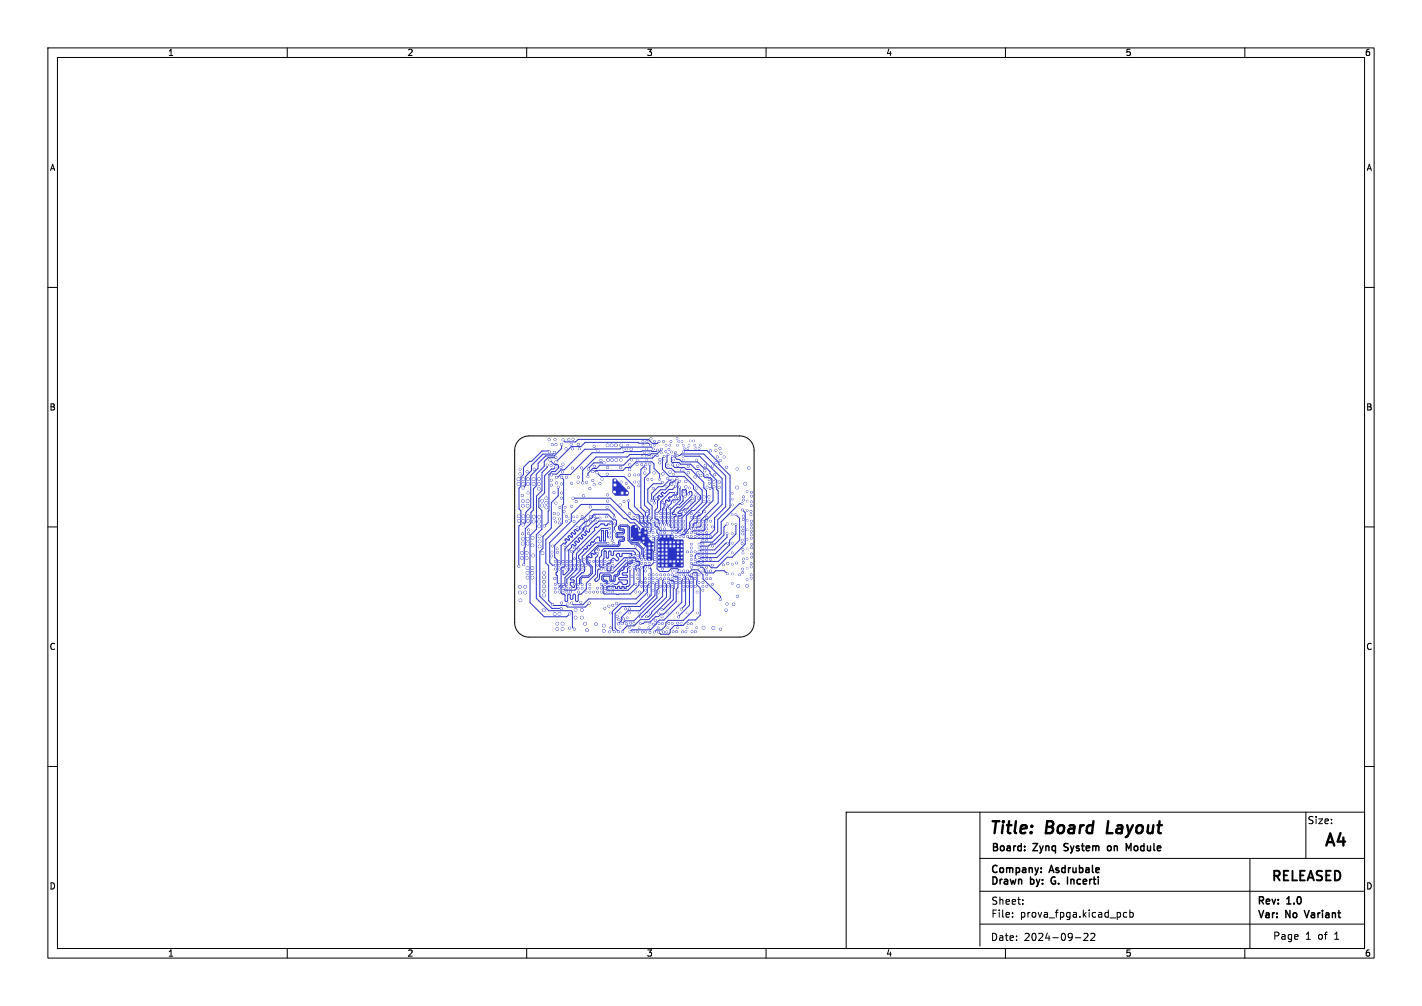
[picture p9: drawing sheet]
<svg xmlns="http://www.w3.org/2000/svg" width="297mm" height="210mm" viewBox="0 0 297 210" stroke-linecap="round" stroke-linejoin="round" font-family="sans-serif">
<defs><g id="words">
<g font-size="3.5">
<text x="206.5" y="174.8">Title:</text>
<text x="218.5" y="174.8">Board</text>
<text x="232.3" y="174.8">Layout</text>
<text x="277.3" y="177.4">A4</text>
</g>
<text font-size="2.8" x="265.3" y="184.5">RELEASED</text>
<g font-size="2.1">
<text x="273" y="172.2">Size:</text>
<text x="207" y="178.1">Board:</text>
<text x="215.9" y="178.1">Zynq</text>
<text x="222.9" y="178.1">System</text>
<text x="232.6" y="178.1">on</text>
<text x="237.1" y="178.1">Module</text>
<text x="206.8" y="183.9">Company:</text>
<text x="207" y="191.8">File:</text>
<text x="207" y="189.1">Sheet:</text>
<text x="213" y="191.8">prova_fpga.kicad_pcb</text>
<text x="262.5" y="189.2">Rev:</text>
<text x="268.9" y="189.2">1.0</text>
<text x="206.9" y="196.6">Date:</text>
<text x="213.9" y="196.6">2024-09-22</text>
<text x="262.6" y="192.1">Var:</text>
<text x="265.8" y="196.4">Page</text>
<text x="268.6" y="192.1">No</text>
<text x="272.6" y="196.4">1</text>
<text x="273.3" y="192.1">Variant</text>
<text x="275.3" y="196.4">of</text>
<text x="278.9" y="196.4">1</text>
</g>
<g font-size="1.8">
<text x="35" y="11.9">1</text>
<text x="85" y="11.9">2</text>
<text x="135" y="11.9">3</text>
<text x="185" y="11.9">4</text>
<text x="235" y="11.9">5</text>
<text x="285" y="11.9">6</text>
<text x="10.3" y="35.9">A</text>
<text x="285.4" y="35.9">A</text>
<text x="10.3" y="85.9">B</text>
<text x="285.3" y="85.9">B</text>
<text x="10.3" y="135.9">C</text>
<text x="285.3" y="135.9">C</text>
<text x="10.3" y="185.9">D</text>
<text x="285.3" y="185.9">D</text>
<text x="35" y="199.9">1</text>
<text x="85" y="199.9">2</text>
<text x="135" y="199.9">3</text>
<text x="185" y="199.9">4</text>
<text x="235" y="199.9">5</text>
<text x="285" y="199.9">6</text>
</g>
</g></defs>
<g fill="none" stroke="#000" stroke-width=".21">
<path d="M10 10h277v190h-277zM12 12h273v186h-273zM60 10v2M110 10v2M160 10v2M210 10v2M260 10v2M10 60h2M285 60h2M108.4 91.9a3 3 0 0 1 2.1-.9h44a3 3 0 0 1 3 3v36a3 3 0 0 1-3 3h-44a3 3 0 0 1-3-3v-36a3 3 0 0 1 .9-2.1zM10 110h2M285 110h2"/>
<path d="M10 160h2M285 160h2M176.7 169.5h108.3v28.5h-108.3zM204.7 169.5v28M204.7 179.2h80.2M261.1 179.2v18.8M272.7 169.5v9.7M60 198v2M110 198v2M160 198v2M204.7 186.1h80.2M204.7 192.9h80.2"/>
<path d="M210 198v2M211.5 191.3v.2M211.5 190.5v.2M213.6 188.6v.2M213.6 187.8v.2M224.6 195.8h1.1M226.4 195l.6-.2 .2 .5-.9 1h.9M227.8 195l.6-.2 .3 .5-1 1h1M235.3 190.5h-.4l-.3 .3 .2 .6h.5M236 190.5h.4l.3 .3-.1 .6h-.6M236 190v1.5M260 198v2"/>
</g>
<path d="M231.5 171.4l-.3 2.5h1.2" fill="none" stroke="#000" stroke-width=".5"/>
<g fill="none" stroke="#000" stroke-width=".3">
<path d="M222.2 177.5l.2 .1M222.3 176.2v.5M231.4 176.7v.7l.2 .2 .4-.2M235.2 177.6v-1.5l.5 1.1 .5-1.1v1.5M208.2 180.8a.6 .6 0 0 0-.7 0 .6 .6 0 0 0-.2 .7l.1 .3M208.8 181.9v-.5l.3-.3 .4 .2 .1 .6M210.2 181.3l.5-.2 .2 .3M210.2 181.1v1M210.9 181.4l.2-.3 .4 .1v.9M210.9 181.4v.7M212.2 181.2h.6l.2 .7M212.2 181.1v1.5"/>
<path d="M213.6 181.2h.6v.9M214.2 181.5l-.6 .1M215 181.3l.2-.2 .3 .1 .1 .9M215 181.1v1M216.2 181.1l.3 1 .4-1M216.6 185l-.1 .1M217.5 181.2v.2M217.7 184.4v.2M217.7 183.6v.2M219.1 182.1l.5-1.5 .5 1.5M219.2 181.7h.8M220.4 183.1a.7 .7 0 0 0-.9 .7 .7 .7 0 0 0 .9 .7l.1-.6h-.3"/>
<path d="M221.1 181.2l-.4-.1-.2 .3 .1 .2 .5 .1v.4h-.6M221.1 184.4v.2M222.5 181.2l-.5-.1-.3 .3 .2 .7h.6M222.5 180.6v1.5M223 183.1v1.5M223.2 181.1v1M223.6 181.1l-.4 .3M223.7 183.6v1M223.7 183.7l.2-.1h.3l.1 1M224.1 181.1l.1 1h.3l.2-.1M224.7 181.1v1M225.5 181.2l.4-.1 .3 .3-.2 .7h-.5"/>
<path d="M225.5 180.6v1.5M225.7 183.6h-.5l-.2 .2 .1 .7h.6M226.2 184.1l.8-.2-.1-.3h-.4l-.3 .2 .1 .7h.6M226.8 181.2h.6l.1 .9M227.5 181.5l-.5 .1-.3 .2 .3 .3h.5M227.6 183.6v1M228 183.6l-.4 .2M228.2 180.6v1.3l.2 .2M228.3 183.6h.6M228.5 183.1v1.2l.4 .3M228.9 181.6l.7-.1-.1-.3-.4-.1-.2 .3 .1 .7h.5M229.4 183.1v.1"/>
<path d="M229.4 183.6v1M272.4 190.1l.5 1.5"/>
</g>
<g fill="#2832c4" stroke="#2832c4" stroke-width=".21">
<circle cx="155.1" cy="110.8" r=".17"/>
<circle cx="132.4" cy="131.9" r=".18"/>
<circle cx="141.5" cy="130.1" r=".18"/>
<circle cx="131.7" cy="130.1" r=".17"/>
<circle cx="145.2" cy="110.4" r=".17"/>
<circle cx="141.1" cy="94.5" r=".17"/>
<circle cx="146" cy="114.4" r=".17"/>
<circle cx="151.9" cy="109.4" r=".17"/>
<circle cx="133.6" cy="123.6" r=".17"/>
<circle cx="131" cy="129" r=".15"/>
<circle cx="126.1" cy="130.6" r=".27"/>
<circle cx="140.4" cy="120.8" r=".17"/>
<circle cx="137.2" cy="120" r=".17"/>
<circle cx="134" cy="121.6" r=".17"/>
<circle cx="127.1" cy="126.6" r=".2"/>
<circle cx="138.8" cy="123.2" r=".18"/>
<circle cx="137.2" cy="122.4" r=".17"/>
<circle cx="134.8" cy="119.2" r=".18"/>
<circle cx="126.1" cy="131.7" r=".28"/>
<circle cx="157" cy="102.8" r=".18"/>
<circle cx="146.8" cy="109.6" r=".17"/>
<circle cx="147.6" cy="120.8" r=".18"/>
<circle cx="156.9" cy="105.6" r=".17"/>
<circle cx="156.9" cy="106.8" r=".17"/>
<circle cx="133.1" cy="97" r=".18"/>
<circle cx="131.3" cy="104.5" r=".17"/>
<circle cx="134.8" cy="109.6" r=".17"/>
<circle cx="147.6" cy="109.6" r=".18"/>
<circle cx="149.5" cy="96.6" r=".2"/>
<circle cx="145.2" cy="108.8" r=".18"/>
<circle cx="136.4" cy="121.6" r=".17"/>
<circle cx="155" cy="113.5" r=".17"/>
<circle cx="134.8" cy="108.8" r=".18"/>
<circle cx="134" cy="97" r=".17"/>
<circle cx="115.1" cy="97.2" r=".2"/>
<circle cx="135.1" cy="93.7" r=".17"/>
<circle cx="139" cy="94.3" r=".17"/>
<circle cx="139.6" cy="107.2" r=".17"/>
<circle cx="126.9" cy="103.3" r=".2"/>
<circle cx="141.2" cy="121.6" r=".17"/>
<circle cx="156.9" cy="109.5" r=".18"/>
<circle cx="148.2" cy="100.9" r=".17"/>
<circle cx="131.5" cy="107.2" r=".17"/>
<circle cx="135" cy="95.2" r=".15"/>
<circle cx="147.7" cy="101.7" r=".17"/>
<circle cx="138.8" cy="108" r=".17"/>
<circle cx="123.8" cy="98.5" r=".2"/>
<circle cx="137.8" cy="100.1" r=".17"/>
<circle cx="138.4" cy="104.9" r=".17"/>
<circle cx="138" cy="107.2" r=".17"/>
<circle cx="139.7" cy="93.8" r=".18"/>
<circle cx="136.4" cy="110.4" r=".17"/>
<circle cx="142" cy="109.6" r=".18"/>
<circle cx="140.2" cy="94.3" r=".17"/>
<circle cx="156.9" cy="104.8" r=".17"/>
<circle cx="146.8" cy="110.4" r=".17"/>
<circle cx="146" cy="120" r=".17"/>
<circle cx="142.7" cy="94.4" r=".17"/>
<circle cx="143.6" cy="112" r=".17"/>
<circle cx="139.6" cy="122.4" r=".17"/>
<circle cx="119.4" cy="100.9" r=".2"/>
<circle cx="138.6" cy="92.2" r=".17"/>
<circle cx="137.2" cy="108.8" r=".18"/>
<circle cx="148.1" cy="100.1" r=".17"/>
<circle cx="138" cy="108" r=".17"/>
<circle cx="140.1" cy="92.2" r=".18"/>
<circle cx="139.9" cy="93" r=".15"/>
<circle cx="142.8" cy="109.6" r=".17"/>
<circle cx="156.9" cy="108.8" r=".18"/>
<circle cx="147.6" cy="112.8" r=".17"/>
<circle cx="147.6" cy="116.8" r=".17"/>
<circle cx="136.8" cy="115.6" r=".17"/>
<circle cx="136.8" cy="116.4" r=".17"/>
<circle cx="116" cy="118" r=".17"/>
<circle cx="133.6" cy="110.8" r=".18"/>
<circle cx="133.2" cy="116.8" r=".17"/>
<circle cx="120.8" cy="118.8" r=".17"/>
<circle cx="143.2" cy="131.9" r=".18"/>
<circle cx="155.2" cy="114.7" r=".17"/>
<circle cx="148.4" cy="119.2" r=".18"/>
<circle cx="138.2" cy="127.2" r=".18"/>
<circle cx="139.6" cy="120.8" r=".17"/>
<circle cx="121.6" cy="122" r=".17"/>
<circle cx="134" cy="116" r=".17"/>
<circle cx="134.8" cy="116.8" r=".17"/>
<circle cx="120.8" cy="122" r=".17"/>
<circle cx="135.6" cy="117.6" r=".17"/>
<circle cx="138.6" cy="131.9" r=".17"/>
<circle cx="157" cy="113.6" r=".17"/>
<circle cx="156.9" cy="112.4" r=".17"/>
<circle cx="134" cy="108" r=".17"/>
<circle cx="136.1" cy="95.2" r=".15"/>
<circle cx="135.7" cy="96.9" r=".2"/>
<circle cx="135.6" cy="111.2" r=".17"/>
<circle cx="144.4" cy="108" r=".17"/>
<circle cx="146" cy="109.6" r=".17"/>
<circle cx="146" cy="112" r=".17"/>
<circle cx="149.8" cy="95.4" r=".2"/>
<circle cx="147.2" cy="106.8" r=".18"/>
<circle cx="149.5" cy="94" r=".2"/>
<circle cx="154" cy="101.8" r=".27"/>
<circle cx="148.4" cy="112" r=".17"/>
<circle cx="148.8" cy="110" r=".17"/>
<circle cx="143.6" cy="111.2" r=".17"/>
<circle cx="139.5" cy="97.1" r=".18"/>
<circle cx="139.9" cy="106.1" r=".17"/>
<circle cx="140.4" cy="111.2" r=".17"/>
<circle cx="141.2" cy="111.2" r=".17"/>
<circle cx="138.7" cy="95.3" r=".18"/>
<circle cx="139.6" cy="94.9" r=".17"/>
<circle cx="142.8" cy="111.2" r=".17"/>
<circle cx="144.5" cy="131.9" r=".17"/>
<circle cx="155.1" cy="118.8" r=".17"/>
<circle cx="141.3" cy="131.9" r=".17"/>
<circle cx="136.4" cy="120.8" r=".17"/>
<circle cx="144.4" cy="114.4" r=".17"/>
<circle cx="152" cy="117.7" r=".2"/>
<circle cx="148.8" cy="118" r=".17"/>
<circle cx="156" cy="122.3" r=".28"/>
<circle cx="143.6" cy="119.2" r=".18"/>
<circle cx="156.9" cy="110.2" r=".18"/>
<circle cx="146.8" cy="117.6" r=".17"/>
<circle cx="146.8" cy="115.2" r=".17"/>
<circle cx="144.4" cy="116" r=".17"/>
<circle cx="147.6" cy="122.4" r=".18"/>
<circle cx="136.9" cy="129.5" r=".2"/>
<circle cx="148.4" cy="120.8" r=".17"/>
<circle cx="141.6" cy="123.6" r=".17"/>
<circle cx="147" cy="131.1" r=".28"/>
<circle cx="142" cy="120.8" r=".17"/>
<circle cx="145.2" cy="120" r=".17"/>
<circle cx="145.2" cy="122.4" r=".17"/>
<circle cx="142" cy="112" r=".17"/>
<circle cx="140.5" cy="97" r=".17"/>
<circle cx="119.4" cy="125.9" r=".2"/>
<circle cx="136.4" cy="112" r=".17"/>
<circle cx="136.8" cy="117.2" r=".17"/>
<circle cx="119.2" cy="122.8" r=".17"/>
<circle cx="122" cy="116.7" r=".17"/>
<circle cx="155.2" cy="117.4" r=".17"/>
<circle cx="139.6" cy="112" r=".17"/>
<circle cx="120" cy="118" r=".17"/>
<circle cx="134.8" cy="118.4" r=".17"/>
<circle cx="147.6" cy="112" r=".18"/>
<circle cx="138.4" cy="130.2" r=".18"/>
<circle cx="155.2" cy="116.7" r=".18"/>
<circle cx="147.6" cy="111.2" r=".18"/>
<circle cx="136.5" cy="130.3" r=".17"/>
<circle cx="157" cy="115.6" r=".17"/>
<circle cx="143.6" cy="122.4" r=".17"/>
<circle cx="156.9" cy="117.6" r=".17"/>
<circle cx="126.1" cy="96.6" r=".2"/>
<circle cx="122.9" cy="98" r=".2"/>
<circle cx="116.1" cy="96.5" r=".2"/>
<circle cx="135.9" cy="93" r=".15"/>
<circle cx="156.9" cy="120" r=".17"/>
<circle cx="121.6" cy="118.8" r=".17"/>
<circle cx="118.4" cy="118.8" r=".18"/>
<circle cx="120" cy="116.6" r=".17"/>
<circle cx="134.8" cy="116" r=".17"/>
<circle cx="117.6" cy="122" r=".17"/>
<circle cx="124.8" cy="115.5" r=".17"/>
<circle cx="134.8" cy="114.4" r=".17"/>
<circle cx="127.9" cy="112.8" r=".17"/>
<circle cx="117.6" cy="118.8" r=".17"/>
<circle cx="120.8" cy="114.6" r=".17"/>
<circle cx="118.4" cy="118" r=".18"/>
<circle cx="135.6" cy="114.4" r=".17"/>
<circle cx="117.6" cy="122.8" r=".17"/>
<circle cx="127" cy="113.4" r=".17"/>
<circle cx="119.3" cy="115.1" r=".18"/>
<circle cx="117.6" cy="118" r=".17"/>
<circle cx="116.8" cy="122.8" r=".17"/>
<circle cx="125.3" cy="108.1" r=".18"/>
<circle cx="136.4" cy="112.8" r=".17"/>
<circle cx="128.3" cy="110.9" r=".17"/>
<circle cx="116.8" cy="118" r=".17"/>
<circle cx="135.6" cy="113.6" r=".17"/>
<circle cx="116" cy="122.8" r=".17"/>
<circle cx="118" cy="113.9" r=".18"/>
<circle cx="116.4" cy="115.3" r=".18"/>
<circle cx="116.8" cy="118.8" r=".17"/>
<circle cx="120" cy="122" r=".17"/>
<circle cx="127.3" cy="112.1" r=".17"/>
<circle cx="133.6" cy="113.2" r=".17"/>
<circle cx="128.3" cy="108" r=".17"/>
<circle cx="116.8" cy="122" r=".17"/>
<circle cx="134.8" cy="111.2" r=".17"/>
<circle cx="134.4" cy="112.4" r=".17"/>
<circle cx="127.3" cy="110.3" r=".17"/>
<circle cx="118.4" cy="122" r=".18"/>
<circle cx="146" cy="118.4" r=".17"/>
<circle cx="151.9" cy="119.8" r=".17"/>
<circle cx="116" cy="118.8" r=".17"/>
<circle cx="115.5" cy="114" r=".17"/>
<circle cx="140.4" cy="130.1" r=".17"/>
<circle cx="150.5" cy="96.1" r=".2"/>
<circle cx="144.4" cy="109.6" r=".17"/>
<circle cx="157" cy="116.3" r=".18"/>
<circle cx="155" cy="105.1" r=".18"/>
<circle cx="146" cy="113.6" r=".17"/>
<circle cx="157" cy="114.4" r=".17"/>
<circle cx="146" cy="111.2" r=".17"/>
<circle cx="150.5" cy="94.6" r=".2"/>
<circle cx="156.9" cy="118.4" r=".17"/>
<circle cx="135.8" cy="130.3" r=".17"/>
<circle cx="145.2" cy="131.9" r=".17"/>
<circle cx="146" cy="117.6" r=".17"/>
<circle cx="142.8" cy="122.4" r=".17"/>
<circle cx="146.8" cy="111.2" r=".17"/>
<circle cx="156.9" cy="107.5" r=".17"/>
<circle cx="146.8" cy="121.6" r=".17"/>
<circle cx="155.2" cy="115.4" r=".18"/>
<circle cx="147.6" cy="120" r=".18"/>
<circle cx="116.3" cy="100.8" r=".2"/>
<circle cx="124.1" cy="101.2" r=".2"/>
<circle cx="134.1" cy="95.2" r=".15"/>
<circle cx="130.3" cy="104.7" r=".17"/>
<circle cx="136.4" cy="111.2" r=".17"/>
<circle cx="134.8" cy="108" r=".17"/>
<circle cx="134.9" cy="97" r=".17"/>
<circle cx="154.5" cy="120" r=".18"/>
<circle cx="144.4" cy="115.2" r=".17"/>
<circle cx="153.9" cy="117.5" r=".17"/>
<circle cx="146.8" cy="119.2" r=".18"/>
<circle cx="156.9" cy="120.7" r=".17"/>
<circle cx="155.2" cy="107.8" r=".18"/>
<circle cx="137.7" cy="130.2" r=".17"/>
<circle cx="142.8" cy="120" r=".17"/>
<circle cx="142.3" cy="127.2" r=".17"/>
<circle cx="143.6" cy="121.6" r=".17"/>
<circle cx="132.4" cy="130.1" r=".17"/>
<circle cx="145.2" cy="120.8" r=".17"/>
<circle cx="144.4" cy="117.6" r=".17"/>
<circle cx="155.1" cy="106.5" r=".17"/>
<circle cx="151.1" cy="117.9" r=".17"/>
<circle cx="144.4" cy="116.8" r=".17"/>
<circle cx="157" cy="103.6" r=".18"/>
<circle cx="146" cy="110.4" r=".17"/>
<circle cx="148.4" cy="94.1" r=".2"/>
<circle cx="139.7" cy="130.1" r=".17"/>
<circle cx="145.2" cy="117.6" r=".17"/>
<circle cx="153.7" cy="107.5" r=".17"/>
<circle cx="156.9" cy="110.9" r=".17"/>
<circle cx="145.2" cy="115.2" r=".17"/>
<circle cx="155" cy="112.8" r=".17"/>
<circle cx="142.8" cy="121.6" r=".17"/>
<circle cx="156.9" cy="111.6" r=".17"/>
<circle cx="146.8" cy="112" r=".17"/>
<circle cx="155.2" cy="108.5" r=".17"/>
<circle cx="140.6" cy="131.9" r=".17"/>
<circle cx="142.7" cy="95.2" r=".17"/>
<circle cx="144.4" cy="111.2" r=".17"/>
<circle cx="139.3" cy="131.9" r=".17"/>
<circle cx="142.2" cy="130.1" r=".18"/>
<circle cx="147.6" cy="119.2" r=".18"/>
<circle cx="146" cy="116.8" r=".17"/>
<circle cx="153.7" cy="109.4" r=".17"/>
<circle cx="141.2" cy="120.8" r=".17"/>
<circle cx="155.1" cy="119.5" r=".18"/>
<circle cx="108.6" cy="98.9" r=".2"/>
<circle cx="112.6" cy="100" r=".27"/>
<circle cx="112.6" cy="109.9" r=".28"/>
<circle cx="127.8" cy="96" r=".27"/>
<circle cx="115.8" cy="128.2" r=".28"/>
<circle cx="116.9" cy="128.1" r=".27"/>
<circle cx="109" cy="115.4" r=".27"/>
<circle cx="112.6" cy="102" r=".27"/>
<circle cx="111.5" cy="108.9" r=".27"/>
<circle cx="111.5" cy="100" r=".27"/>
<circle cx="110" cy="115.4" r=".27"/>
<circle cx="127" cy="96" r=".27"/>
<circle cx="111.5" cy="107.9" r=".27"/>
<circle cx="112.6" cy="107.9" r=".28"/>
<circle cx="128.6" cy="93" r=".28"/>
<circle cx="127.8" cy="93" r=".28"/>
<circle cx="109" cy="116.5" r=".27"/>
<circle cx="126.9" cy="93" r=".28"/>
<circle cx="112.6" cy="101" r=".27"/>
<circle cx="112.6" cy="108.9" r=".28"/>
<circle cx="128.7" cy="96" r=".27"/>
<circle cx="110" cy="116.5" r=".27"/>
<circle cx="111.5" cy="101" r=".27"/>
<circle cx="151.8" cy="97.6" r=".2"/>
<circle cx="133.4" cy="101.4" r=".17"/>
<circle cx="138" cy="110.4" r=".17"/>
<circle cx="142" cy="110.4" r=".17"/>
<circle cx="135.3" cy="100.1" r=".17"/>
<circle cx="133.4" cy="99.1" r=".17"/>
<circle cx="124.1" cy="97.3" r=".2"/>
<circle cx="142" cy="111.2" r=".17"/>
<circle cx="129.7" cy="100.6" r=".18"/>
<circle cx="136.5" cy="101.9" r=".17"/>
<circle cx="142.8" cy="110.4" r=".17"/>
<circle cx="137.2" cy="109.6" r=".18"/>
<circle cx="131.2" cy="101.8" r=".17"/>
<circle cx="141.2" cy="119.2" r=".17"/>
<circle cx="150.5" cy="125.1" r=".22"/>
<circle cx="143.8" cy="97.4" r=".2"/>
<circle cx="150.2" cy="101.7" r=".22"/>
<circle cx="149.1" cy="101.6" r=".23"/>
<circle cx="142.9" cy="102.7" r=".2"/>
<circle cx="145.8" cy="97.4" r=".2"/>
<circle cx="147.7" cy="99.3" r=".2"/>
<circle cx="150.5" cy="131.4" r=".2"/>
<circle cx="142.8" cy="119.2" r=".18"/>
<circle cx="145.9" cy="104" r=".22"/>
<circle cx="142.4" cy="98.1" r=".23"/>
<circle cx="147.2" cy="98.3" r=".22"/>
<circle cx="139.6" cy="109.6" r=".17"/>
<circle cx="141.7" cy="104.1" r=".17"/>
<circle cx="141.1" cy="102.9" r=".17"/>
<circle cx="137.2" cy="107.2" r=".17"/>
<circle cx="141.2" cy="110.4" r=".17"/>
<circle cx="143.8" cy="103.1" r=".17"/>
<circle cx="143.1" cy="103.6" r=".17"/>
<circle cx="141.6" cy="105.5" r=".15"/>
<circle cx="145.4" cy="103.3" r=".18"/>
<circle cx="142.4" cy="106.8" r=".18"/>
<circle cx="136.4" cy="108.8" r=".18"/>
<circle cx="144.6" cy="104.1" r=".17"/>
<circle cx="139.4" cy="99.9" r=".18"/>
<circle cx="140.4" cy="108" r=".17"/>
<circle cx="144.4" cy="107.2" r=".17"/>
<circle cx="148.3" cy="102" r=".18"/>
<circle cx="149.2" cy="99.1" r=".2"/>
<circle cx="115.2" cy="116.1" r=".17"/>
<circle cx="116" cy="122" r=".17"/>
<circle cx="136.4" cy="114.4" r=".17"/>
<circle cx="119.2" cy="118" r=".17"/>
<circle cx="140.4" cy="100.2" r=".17"/>
<circle cx="136.1" cy="104.5" r=".17"/>
<circle cx="139.2" cy="105.5" r=".17"/>
<circle cx="138.8" cy="108.8" r=".18"/>
<circle cx="140.7" cy="99" r=".15"/>
<circle cx="141.7" cy="92.2" r=".15"/>
<circle cx="142.4" cy="92.2" r=".15"/>
<circle cx="144.1" cy="92" r=".15"/>
<circle cx="145.3" cy="93.6" r=".15"/>
<circle cx="143" cy="93.6" r=".15"/>
<circle cx="146" cy="93.6" r=".15"/>
<circle cx="143.7" cy="93.6" r=".15"/>
<circle cx="138.8" cy="109.6" r=".17"/>
<circle cx="141.9" cy="100.5" r=".17"/>
<circle cx="141.9" cy="101.7" r=".17"/>
<circle cx="140.4" cy="110.4" r=".17"/>
<circle cx="144.8" cy="92" r=".15"/>
<circle cx="138.3" cy="100.7" r=".17"/>
<circle cx="135.6" cy="108.8" r=".18"/>
<circle cx="138" cy="109.6" r=".17"/>
<circle cx="141.1" cy="101.5" r=".17"/>
<circle cx="109.4" cy="117.9" r=".2"/>
<circle cx="116.1" cy="95.5" r=".2"/>
<circle cx="114.7" cy="94.3" r=".2"/>
<circle cx="108.4" cy="118.2" r=".2"/>
<circle cx="113.7" cy="109.8" r=".2"/>
<circle cx="114.9" cy="96" r=".2"/>
<circle cx="117.3" cy="92.7" r=".2"/>
<circle cx="109.3" cy="109.6" r=".2"/>
<circle cx="109.3" cy="101.9" r=".2"/>
<circle cx="115.8" cy="94.5" r=".2"/>
<circle cx="116.1" cy="97.5" r=".2"/>
<circle cx="119.9" cy="131.4" r=".2"/>
<circle cx="119" cy="128.1" r=".2"/>
<circle cx="114.3" cy="97.1" r=".2"/>
<circle cx="118" cy="105.9" r=".17"/>
<circle cx="138.8" cy="107.2" r=".17"/>
<circle cx="122.3" cy="108.5" r=".17"/>
<circle cx="116.6" cy="107.3" r=".2"/>
<circle cx="141.2" cy="108.8" r=".17"/>
<circle cx="142" cy="108.8" r=".18"/>
<circle cx="116.1" cy="109" r=".17"/>
<circle cx="116.9" cy="108.4" r=".17"/>
<circle cx="141.2" cy="109.6" r=".17"/>
<circle cx="139.6" cy="108" r=".17"/>
<circle cx="117.8" cy="106.8" r=".17"/>
<circle cx="118.3" cy="99.6" r=".2"/>
<circle cx="121.6" cy="107.8" r=".17"/>
<circle cx="139.6" cy="108.8" r=".18"/>
<circle cx="122.3" cy="109.3" r=".15"/>
<circle cx="115.7" cy="102.8" r=".2"/>
<circle cx="135.6" cy="115.2" r=".17"/>
<circle cx="118.4" cy="122.8" r=".18"/>
<circle cx="127.5" cy="109.3" r=".17"/>
<circle cx="126.9" cy="104.6" r=".2"/>
<circle cx="135.6" cy="116" r=".17"/>
<circle cx="119.2" cy="118.8" r=".17"/>
<circle cx="134" cy="118.4" r=".17"/>
<circle cx="120" cy="118.8" r=".17"/>
<circle cx="120.8" cy="117.2" r=".17"/>
<circle cx="134.8" cy="117.6" r=".17"/>
<circle cx="133.2" cy="120.8" r=".18"/>
<circle cx="120.8" cy="123.6" r=".17"/>
<circle cx="126.8" cy="105.9" r=".2"/>
<circle cx="135.6" cy="110.4" r=".17"/>
<circle cx="119.7" cy="104" r=".2"/>
<circle cx="131.6" cy="116" r=".17"/>
<circle cx="128" cy="118" r=".17"/>
<circle cx="132.4" cy="116.8" r=".17"/>
<circle cx="126.4" cy="122" r=".18"/>
<circle cx="132.4" cy="116" r=".17"/>
<circle cx="126.4" cy="118" r=".18"/>
<circle cx="128" cy="122" r=".17"/>
<circle cx="131.6" cy="118" r=".18"/>
<circle cx="128" cy="118.8" r=".17"/>
<circle cx="133.2" cy="119.2" r=".18"/>
<circle cx="134" cy="116.8" r=".17"/>
<circle cx="126.4" cy="118.8" r=".18"/>
<circle cx="131.6" cy="118.8" r=".17"/>
<circle cx="127.2" cy="122.8" r=".17"/>
<circle cx="127.2" cy="122" r=".17"/>
<circle cx="132.4" cy="117.6" r=".17"/>
<circle cx="130.9" cy="116.8" r=".17"/>
<circle cx="125.6" cy="118.8" r=".17"/>
<circle cx="145.2" cy="116.8" r=".17"/>
<circle cx="152" cy="113.4" r=".17"/>
<circle cx="145.2" cy="111.2" r=".17"/>
<circle cx="141.5" cy="95.1" r=".18"/>
<circle cx="133.8" cy="130.2" r=".17"/>
<circle cx="140.4" cy="120" r=".17"/>
<circle cx="142.5" cy="131.9" r=".18"/>
<circle cx="140.4" cy="95.3" r=".17"/>
<circle cx="144.4" cy="110.4" r=".17"/>
<circle cx="140.4" cy="122.4" r=".17"/>
<circle cx="133.1" cy="131.9" r=".17"/>
<circle cx="155.1" cy="111.5" r=".17"/>
<circle cx="125.6" cy="122" r=".17"/>
<circle cx="133.2" cy="118.4" r=".18"/>
<circle cx="120.8" cy="92.8" r=".2"/>
<circle cx="140.4" cy="119.2" r=".18"/>
<circle cx="117.3" cy="99.7" r=".2"/>
<circle cx="115.4" cy="126.2" r=".2"/>
<circle cx="123.1" cy="125.9" r=".2"/>
<circle cx="119.7" cy="91.7" r=".2"/>
<circle cx="130.2" cy="93.8" r=".15"/>
<circle cx="137.3" cy="94" r=".17"/>
<circle cx="116.3" cy="99.6" r=".2"/>
<circle cx="135.1" cy="92.1" r=".17"/>
<circle cx="137.3" cy="95.1" r=".17"/>
<circle cx="122.8" cy="99.5" r=".2"/>
<circle cx="130.9" cy="93.8" r=".15"/>
<circle cx="136.4" cy="93.8" r=".17"/>
<circle cx="115.2" cy="99.2" r=".2"/>
<circle cx="124.7" cy="98.7" r=".2"/>
<circle cx="135.6" cy="109.6" r=".17"/>
<circle cx="118.8" cy="91.8" r=".2"/>
<circle cx="138.2" cy="93.8" r=".18"/>
<circle cx="121.7" cy="100.8" r=".2"/>
<circle cx="134.6" cy="94.5" r=".15"/>
<circle cx="114.1" cy="105.9" r=".28"/>
<circle cx="133.2" cy="108" r=".18"/>
<circle cx="131.5" cy="98" r=".22"/>
<circle cx="131.8" cy="93.8" r=".22"/>
<circle cx="135.9" cy="91.6" r=".2"/>
<circle cx="135.6" cy="108" r=".17"/>
<circle cx="121.5" cy="110.4" r=".18"/>
<circle cx="153.2" cy="126.2" r=".22"/>
<circle cx="131.5" cy="97.1" r=".22"/>
<circle cx="113.2" cy="105.5" r=".27"/>
<circle cx="118.8" cy="108.3" r=".15"/>
<circle cx="125.7" cy="100" r=".2"/>
<circle cx="114.1" cy="104" r=".27"/>
<circle cx="134.6" cy="98.8" r=".22"/>
<circle cx="114.1" cy="105" r=".27"/>
<circle cx="129.5" cy="105.4" r=".2"/>
<circle cx="117.3" cy="102.9" r=".2"/>
<circle cx="147.1" cy="104.7" r=".2"/>
<circle cx="151.6" cy="127.4" r=".22"/>
<circle cx="113.2" cy="104.5" r=".27"/>
<circle cx="140.8" cy="118" r=".17"/>
<circle cx="109.1" cy="103.4" r=".2"/>
<circle cx="119.8" cy="107.9" r=".15"/>
<circle cx="125.5" cy="96.1" r=".2"/>
<circle cx="147.1" cy="103.7" r=".2"/>
<circle cx="142" cy="108" r=".17"/>
<circle cx="138.8" cy="106.4" r=".17"/>
<circle cx="111.2" cy="113.9" r=".27"/>
<circle cx="140.8" cy="104.7" r=".15"/>
<circle cx="112.7" cy="112" r=".27"/>
<circle cx="138" cy="108.8" r=".18"/>
<circle cx="138.8" cy="110.4" r=".17"/>
<circle cx="128.4" cy="100.3" r=".22"/>
<circle cx="109.1" cy="111.4" r=".2"/>
<circle cx="140" cy="117.2" r=".17"/>
<circle cx="138.4" cy="114" r=".17"/>
<circle cx="130.9" cy="102.9" r=".22"/>
<circle cx="116.1" cy="105" r=".2"/>
<circle cx="139.2" cy="114.8" r=".17"/>
<circle cx="123.3" cy="107.8" r=".18"/>
<circle cx="138.4" cy="118.8" r=".17"/>
<circle cx="140.4" cy="109.6" r=".17"/>
<circle cx="118.3" cy="108.8" r=".18"/>
<circle cx="124.5" cy="108.8" r=".17"/>
<circle cx="111.2" cy="112.3" r=".27"/>
<circle cx="137.8" cy="95.9" r=".2"/>
<circle cx="138.4" cy="115.6" r=".17"/>
<circle cx="115.7" cy="108.2" r=".2"/>
<circle cx="138" cy="111.2" r=".17"/>
<circle cx="112.7" cy="114.1" r=".27"/>
<circle cx="156.4" cy="97.7" r=".22"/>
<circle cx="138.1" cy="94.5" r=".15"/>
<circle cx="138.4" cy="117.2" r=".17"/>
<circle cx="120.3" cy="104.7" r=".2"/>
<circle cx="139.2" cy="116.4" r=".17"/>
<circle cx="112.7" cy="113" r=".27"/>
<circle cx="139.2" cy="118" r=".17"/>
<circle cx="137.8" cy="96.6" r=".2"/>
<circle cx="141.4" cy="91.5" r=".15"/>
<circle cx="138.5" cy="99" r=".23"/>
<circle cx="128.3" cy="102.7" r=".27"/>
<circle cx="142.4" cy="118" r=".17"/>
<circle cx="137.6" cy="114.8" r=".17"/>
<circle cx="137.6" cy="116.4" r=".17"/>
<circle cx="137.6" cy="113.2" r=".17"/>
<circle cx="140.8" cy="113.2" r=".17"/>
<circle cx="113.6" cy="123.4" r=".27"/>
<circle cx="138" cy="112" r=".17"/>
<circle cx="113.6" cy="124.3" r=".27"/>
<circle cx="140.4" cy="112" r=".17"/>
<circle cx="139.2" cy="113.2" r=".17"/>
<circle cx="142.4" cy="114.8" r=".17"/>
<circle cx="141.6" cy="114" r=".17"/>
<circle cx="141.6" cy="115.6" r=".17"/>
<circle cx="113.6" cy="120.5" r=".28"/>
<circle cx="113.6" cy="122.4" r=".27"/>
<circle cx="113.6" cy="121.5" r=".28"/>
<circle cx="113.6" cy="119.6" r=".28"/>
<circle cx="137.6" cy="118" r=".17"/>
<circle cx="142.4" cy="116.4" r=".17"/>
<circle cx="115.2" cy="101.3" r=".2"/>
<circle cx="141.6" cy="117.2" r=".17"/>
<circle cx="142.4" cy="113.2" r=".17"/>
<circle cx="116.8" cy="117.2" r=".17"/>
<circle cx="116.8" cy="123.6" r=".17"/>
<circle cx="118.4" cy="123.6" r=".18"/>
<circle cx="119" cy="131.1" r=".2"/>
<circle cx="136.4" cy="113.6" r=".17"/>
<circle cx="117.3" cy="127" r=".2"/>
<circle cx="127.2" cy="118" r=".17"/>
<circle cx="120.2" cy="128.9" r=".28"/>
<circle cx="121.5" cy="128.9" r=".28"/>
<circle cx="122.4" cy="123.6" r=".18"/>
<circle cx="134.8" cy="110.4" r=".17"/>
<circle cx="134.4" cy="113.2" r=".17"/>
<circle cx="133.2" cy="117.6" r=".18"/>
<circle cx="135.6" cy="116.8" r=".17"/>
<circle cx="121.5" cy="127.3" r=".27"/>
<circle cx="125.6" cy="118" r=".17"/>
<circle cx="133.2" cy="116" r=".18"/>
<circle cx="120.8" cy="118" r=".17"/>
<circle cx="128" cy="117.2" r=".17"/>
<circle cx="126.4" cy="117.2" r=".18"/>
<circle cx="132" cy="120.4" r=".17"/>
<circle cx="123.2" cy="122" r=".17"/>
<circle cx="120.2" cy="127.3" r=".27"/>
<circle cx="124.8" cy="123.6" r=".17"/>
<circle cx="116.6" cy="101.7" r=".2"/>
<circle cx="118.4" cy="117.2" r=".18"/>
<circle cx="122.4" cy="118" r=".18"/>
<circle cx="128" cy="122.8" r=".17"/>
<circle cx="125.6" cy="123.6" r=".17"/>
<circle cx="120.8" cy="122.8" r=".17"/>
<circle cx="132.8" cy="110" r=".17"/>
<circle cx="124" cy="117.2" r=".17"/>
<circle cx="132" cy="112.4" r=".17"/>
<circle cx="126.4" cy="123.6" r=".18"/>
<circle cx="134.3" cy="92.1" r=".17"/>
<circle cx="136.7" cy="92.1" r=".18"/>
<circle cx="120.8" cy="99.6" r=".2"/>
<circle cx="120.7" cy="100.6" r=".2"/>
<circle cx="141.4" cy="99.9" r=".17"/>
<circle cx="136.7" cy="105" r=".17"/>
<circle cx="126.8" cy="99" r=".2"/>
<circle cx="122.5" cy="100.7" r=".2"/>
<circle cx="115.3" cy="92.8" r=".2"/>
<circle cx="116.1" cy="92.8" r=".2"/>
<circle cx="124.9" cy="94.1" r=".2"/>
<circle cx="146.8" cy="113.6" r=".17"/>
<circle cx="147.6" cy="114.4" r=".18"/>
<circle cx="138.8" cy="122.4" r=".17"/>
<circle cx="138" cy="122.4" r=".17"/>
<circle cx="134.8" cy="122.4" r=".17"/>
<circle cx="135.6" cy="122.4" r=".17"/>
<circle cx="155.3" cy="103.7" r=".17"/>
<circle cx="147.6" cy="108.8" r=".18"/>
<circle cx="146.8" cy="123.2" r=".18"/>
<circle cx="134.2" cy="131.9" r=".17"/>
<circle cx="144.4" cy="121.6" r=".17"/>
<circle cx="146.8" cy="122.4" r=".17"/>
<circle cx="147.6" cy="116" r=".18"/>
<circle cx="147.6" cy="108" r=".18"/>
<circle cx="144.4" cy="122.4" r=".17"/>
<circle cx="145.2" cy="108" r=".17"/>
<circle cx="146.8" cy="116" r=".17"/>
<circle cx="146" cy="108" r=".17"/>
<circle cx="134.9" cy="131.9" r=".17"/>
<circle cx="146" cy="108.8" r=".18"/>
<circle cx="151.9" cy="111.4" r=".17"/>
<circle cx="146" cy="115.2" r=".17"/>
<circle cx="146.8" cy="116.8" r=".17"/>
<circle cx="144.4" cy="130.2" r=".17"/>
<circle cx="155.3" cy="104.4" r=".17"/>
<circle cx="143.7" cy="130.2" r=".17"/>
<circle cx="146.8" cy="114.4" r=".17"/>
<circle cx="146.8" cy="108.8" r=".18"/>
<circle cx="147.6" cy="115.2" r=".18"/>
<circle cx="131.5" cy="127.1" r=".17"/>
<circle cx="136.4" cy="120" r=".17"/>
<circle cx="154" cy="124.5" r=".2"/>
<circle cx="119.3" cy="92.7" r=".2"/>
<circle cx="150.4" cy="93.6" r=".2"/>
<circle cx="145.2" cy="112" r=".17"/>
<circle cx="137.6" cy="92.2" r=".17"/>
<circle cx="117.6" cy="91.8" r=".2"/>
<circle cx="133.4" cy="100.6" r=".17"/>
<circle cx="126.4" cy="122.8" r=".18"/>
<circle cx="132.4" cy="118.4" r=".17"/>
<circle cx="143.8" cy="98.7" r=".23"/>
<circle cx="125.6" cy="122.8" r=".17"/>
<circle cx="135.5" cy="128" r=".15"/>
<circle cx="124.2" cy="107.8" r=".18"/>
<circle cx="134.3" cy="93" r=".15"/>
<circle cx="137.2" cy="112" r=".17"/>
<circle cx="151.2" cy="95.4" r=".2"/>
<circle cx="145.6" cy="123.6" r=".18"/>
<circle cx="133.5" cy="131" r=".15"/>
<circle cx="133.5" cy="128" r=".15"/>
<circle cx="124" cy="123.6" r=".17"/>
<circle cx="144.4" cy="118.4" r=".17"/>
<circle cx="149.1" cy="100.6" r=".23"/>
<circle cx="122.2" cy="130.2" r=".27"/>
<circle cx="139.5" cy="131" r=".15"/>
<circle cx="138.4" cy="118" r=".17"/>
<circle cx="117.3" cy="125.9" r=".2"/>
<circle cx="127.2" cy="118.8" r=".17"/>
<circle cx="141.6" cy="113.2" r=".17"/>
<circle cx="123.8" cy="100.3" r=".2"/>
<circle cx="108.3" cy="101" r=".27"/>
<circle cx="124.5" cy="130.3" r=".28"/>
<circle cx="110.2" cy="120.6" r=".27"/>
<circle cx="109.3" cy="107.8" r=".27"/>
<circle cx="109.2" cy="105.6" r=".28"/>
<circle cx="113.6" cy="127.4" r=".27"/>
<circle cx="111.3" cy="116" r=".27"/>
<circle cx="142.8" cy="123.2" r=".18"/>
<circle cx="127.3" cy="111.3" r=".17"/>
<circle cx="111.6" cy="98" r=".2"/>
<circle cx="109.3" cy="101" r=".28"/>
<circle cx="132.8" cy="122" r=".17"/>
<circle cx="127.2" cy="117.2" r=".17"/>
<circle cx="155.7" cy="101" r=".27"/>
<circle cx="128.2" cy="113.4" r=".17"/>
<circle cx="117.6" cy="123.6" r=".17"/>
<circle cx="140.8" cy="114" r=".17"/>
<circle cx="120" cy="114.4" r=".17"/>
<circle cx="141.2" cy="100.6" r=".17"/>
<circle cx="117.5" cy="131.3" r=".28"/>
<circle cx="126.7" cy="107.9" r=".18"/>
<circle cx="156" cy="114.6" r=".15"/>
<circle cx="115.9" cy="120.8" r=".2"/>
<circle cx="127.2" cy="123.6" r=".17"/>
<circle cx="108.3" cy="107.8" r=".27"/>
<circle cx="145.5" cy="131" r=".15"/>
<circle cx="110.3" cy="100" r=".27"/>
<circle cx="132.8" cy="114" r=".17"/>
<circle cx="145.2" cy="109.6" r=".17"/>
<circle cx="142.4" cy="114" r=".17"/>
<circle cx="139.2" cy="117.2" r=".17"/>
<circle cx="153" cy="113.4" r=".15"/>
<circle cx="138.4" cy="113.2" r=".17"/>
<circle cx="135.6" cy="112" r=".17"/>
<circle cx="139.9" cy="98.5" r=".23"/>
<circle cx="108.3" cy="108.7" r=".27"/>
<circle cx="109.3" cy="108.7" r=".27"/>
<circle cx="142.4" cy="115.6" r=".17"/>
<circle cx="138" cy="120.8" r=".17"/>
<circle cx="148" cy="104.7" r=".22"/>
<circle cx="148.4" cy="108.8" r=".18"/>
<circle cx="116" cy="117.2" r=".17"/>
<circle cx="139.2" cy="115.6" r=".17"/>
<circle cx="141.5" cy="128" r=".15"/>
<circle cx="119.6" cy="93.7" r=".2"/>
<circle cx="138.8" cy="112" r=".17"/>
<circle cx="153" cy="119.8" r=".15"/>
<circle cx="134.8" cy="97.8" r=".2"/>
<circle cx="143.6" cy="115.2" r=".17"/>
<circle cx="133.2" cy="120" r=".18"/>
<circle cx="144.3" cy="104.8" r=".17"/>
<circle cx="117.6" cy="96.9" r=".2"/>
<circle cx="120.5" cy="110.1" r=".17"/>
<circle cx="142.8" cy="108.8" r=".18"/>
<circle cx="143.2" cy="100.5" r=".23"/>
<circle cx="142" cy="120" r=".17"/>
<circle cx="146" cy="107.2" r=".17"/>
<circle cx="129.7" cy="96" r=".22"/>
<circle cx="146" cy="116" r=".17"/>
<circle cx="127.5" cy="128" r=".15"/>
<circle cx="139.5" cy="128" r=".15"/>
<circle cx="129.6" cy="97.6" r=".23"/>
<circle cx="119.9" cy="108.9" r=".17"/>
<circle cx="148" cy="103.7" r=".22"/>
<circle cx="123.2" cy="122.8" r=".17"/>
<circle cx="140.8" cy="117.2" r=".17"/>
<circle cx="115.9" cy="91.8" r=".2"/>
<circle cx="147.6" cy="110.4" r=".18"/>
<circle cx="110.1" cy="98.5" r=".2"/>
<circle cx="147.6" cy="118.4" r=".18"/>
<circle cx="135.5" cy="94.5" r=".15"/>
<circle cx="122.3" cy="110.4" r=".18"/>
<circle cx="109.2" cy="113.5" r=".27"/>
<circle cx="132.6" cy="99.1" r=".17"/>
<circle cx="108.6" cy="123.7" r=".28"/>
<circle cx="138.4" cy="116.4" r=".17"/>
<circle cx="134.8" cy="115.2" r=".17"/>
<circle cx="137.6" cy="117.2" r=".17"/>
<circle cx="153" cy="117.8" r=".15"/>
<circle cx="137.2" cy="108" r=".17"/>
<circle cx="136.7" cy="93" r=".15"/>
<circle cx="109.2" cy="112.5" r=".27"/>
<circle cx="153" cy="107.4" r=".15"/>
<circle cx="142.4" cy="117.2" r=".17"/>
<circle cx="117.5" cy="130.2" r=".27"/>
<circle cx="156" cy="112.6" r=".15"/>
<circle cx="141.6" cy="114.8" r=".17"/>
<circle cx="123.3" cy="105.8" r=".2"/>
<circle cx="135.2" cy="106.8" r=".18"/>
<circle cx="116.8" cy="109.2" r=".17"/>
<circle cx="156" cy="116.6" r=".15"/>
<circle cx="156.1" cy="106.6" r=".15"/>
<circle cx="143.5" cy="128" r=".15"/>
<circle cx="141.6" cy="116.4" r=".17"/>
<circle cx="137.5" cy="128" r=".15"/>
<circle cx="110.2" cy="112.5" r=".27"/>
<circle cx="153" cy="115.4" r=".15"/>
<circle cx="156" cy="108.6" r=".15"/>
<circle cx="140.4" cy="121.6" r=".17"/>
<circle cx="153" cy="104.2" r=".15"/>
<circle cx="135.6" cy="120.8" r=".17"/>
<circle cx="134.8" cy="123.2" r=".18"/>
<circle cx="145.5" cy="96" r=".15"/>
<circle cx="123.3" cy="108.8" r=".18"/>
<circle cx="115.1" cy="100.3" r=".2"/>
<circle cx="109.7" cy="122.5" r=".27"/>
<circle cx="110.3" cy="107.8" r=".27"/>
<circle cx="121.9" cy="103.5" r=".2"/>
<circle cx="118.2" cy="93.7" r=".2"/>
<circle cx="131.5" cy="128" r=".15"/>
<circle cx="141.6" cy="97.1" r=".22"/>
<circle cx="141.1" cy="103.7" r=".18"/>
<circle cx="156.1" cy="104.6" r=".15"/>
<circle cx="110.2" cy="118.6" r=".27"/>
<circle cx="129.7" cy="93" r=".23"/>
<circle cx="153" cy="103" r=".15"/>
<circle cx="153" cy="111.4" r=".15"/>
<circle cx="113.3" cy="115.5" r=".27"/>
<circle cx="143.9" cy="93" r=".15"/>
<circle cx="110.2" cy="105.6" r=".27"/>
<circle cx="143.3" cy="101.6" r=".22"/>
<circle cx="145.1" cy="93" r=".15"/>
<circle cx="140.4" cy="108.8" r=".18"/>
<circle cx="108.6" cy="97.9" r=".2"/>
<circle cx="130.8" cy="100.9" r=".17"/>
<circle cx="148.4" cy="116.8" r=".17"/>
<circle cx="151.9" cy="126.1" r=".22"/>
<circle cx="111.2" cy="120.6" r=".27"/>
<circle cx="146" cy="121.6" r=".17"/>
<circle cx="137.6" cy="123.6" r=".17"/>
<circle cx="128" cy="123.6" r=".17"/>
<circle cx="130" cy="102.9" r=".22"/>
<circle cx="148.8" cy="114" r=".17"/>
<circle cx="144.4" cy="112" r=".17"/>
<circle cx="118.6" cy="126.1" r=".2"/>
<circle cx="118.4" cy="114.8" r=".17"/>
<circle cx="114.7" cy="91.8" r=".2"/>
<circle cx="132.4" cy="108" r=".17"/>
<circle cx="141.5" cy="93" r=".15"/>
<circle cx="124.8" cy="118" r=".17"/>
<circle cx="121.6" cy="122.8" r=".17"/>
<circle cx="128.5" cy="101.2" r=".22"/>
<circle cx="123.2" cy="117.2" r=".17"/>
<circle cx="109.3" cy="100" r=".27"/>
<circle cx="126.9" cy="97.6" r=".2"/>
<circle cx="110.3" cy="108.7" r=".27"/>
<circle cx="140.3" cy="101.1" r=".17"/>
<circle cx="123.2" cy="123.6" r=".17"/>
<circle cx="110.2" cy="104.6" r=".27"/>
<circle cx="142.8" cy="112" r=".17"/>
<circle cx="119.6" cy="97.7" r=".2"/>
<circle cx="148.8" cy="97.3" r=".2"/>
<circle cx="156" cy="102.6" r=".15"/>
<circle cx="144.4" cy="120.8" r=".17"/>
<circle cx="131.5" cy="131" r=".15"/>
<circle cx="144" cy="101.9" r=".15"/>
<circle cx="119.4" cy="105.7" r=".2"/>
<circle cx="137.1" cy="104.1" r=".17"/>
<circle cx="129.5" cy="128" r=".15"/>
<circle cx="138.8" cy="111.2" r=".17"/>
<circle cx="131.1" cy="93" r=".15"/>
<circle cx="143.5" cy="131" r=".15"/>
<circle cx="116.4" cy="114.6" r=".18"/>
<circle cx="141.2" cy="112" r=".17"/>
<circle cx="120.5" cy="107.9" r=".15"/>
<circle cx="140" cy="113.2" r=".17"/>
<circle cx="131.9" cy="96" r=".15"/>
<circle cx="108.6" cy="122.5" r=".27"/>
<circle cx="154.2" cy="122.3" r=".28"/>
<circle cx="116" cy="123.6" r=".17"/>
<circle cx="110.2" cy="119.6" r=".27"/>
<circle cx="122.6" cy="131.6" r=".28"/>
<circle cx="137.6" cy="115.6" r=".17"/>
<circle cx="125" cy="114.8" r=".17"/>
<circle cx="117.3" cy="104" r=".2"/>
<circle cx="117.6" cy="117.2" r=".17"/>
<circle cx="116.4" cy="130.2" r=".27"/>
<circle cx="142.7" cy="96" r=".15"/>
<circle cx="124.8" cy="117.2" r=".17"/>
<circle cx="131.6" cy="116.8" r=".17"/>
<circle cx="117.5" cy="98.5" r=".2"/>
<circle cx="131.5" cy="99.2" r=".22"/>
<circle cx="123.2" cy="102" r=".2"/>
<circle cx="108.3" cy="100" r=".28"/>
<circle cx="140.7" cy="96" r=".15"/>
<circle cx="135.5" cy="131" r=".15"/>
<circle cx="110.3" cy="102.9" r=".2"/>
<circle cx="119.2" cy="123.6" r=".17"/>
<circle cx="136.6" cy="98.7" r=".2"/>
<circle cx="134" cy="117.6" r=".17"/>
<circle cx="146.3" cy="93" r=".15"/>
<circle cx="116.4" cy="131.3" r=".28"/>
<circle cx="153.9" cy="97.9" r=".2"/>
<circle cx="121.6" cy="118" r=".17"/>
<circle cx="153" cy="121.8" r=".15"/>
<circle cx="110.4" cy="110.6" r=".2"/>
<circle cx="111.2" cy="118.6" r=".27"/>
<circle cx="141.5" cy="131" r=".15"/>
<circle cx="129.5" cy="131" r=".15"/>
<circle cx="133.1" cy="96" r=".15"/>
<circle cx="124.8" cy="122.8" r=".17"/>
<circle cx="149.5" cy="93" r=".2"/>
<circle cx="156" cy="110.6" r=".15"/>
<circle cx="153" cy="105.4" r=".15"/>
<circle cx="110.4" cy="111.4" r=".2"/>
<circle cx="139.1" cy="93" r=".15"/>
<circle cx="136.4" cy="109.6" r=".17"/>
<circle cx="137.5" cy="131" r=".15"/>
<circle cx="133.6" cy="111.6" r=".17"/>
<circle cx="153" cy="109.4" r=".15"/>
<circle cx="135.1" cy="96" r=".15"/>
<circle cx="145.5" cy="101.9" r=".2"/>
<circle cx="139.1" cy="101.5" r=".17"/>
<circle cx="143.2" cy="106.8" r=".18"/>
<circle cx="142.7" cy="93" r=".15"/>
<circle cx="138.4" cy="114.8" r=".17"/>
<circle cx="145.7" cy="128" r=".15"/>
<circle cx="117.3" cy="101" r=".2"/>
<circle cx="115.8" cy="107.2" r=".2"/>
<circle cx="147.3" cy="97.2" r=".23"/>
<circle cx="115.3" cy="115.2" r=".17"/>
<circle cx="132.6" cy="100.6" r=".18"/>
<circle cx="127.5" cy="131" r=".15"/>
<circle cx="145.7" cy="98.7" r=".22"/>
<circle cx="145.2" cy="99.6" r=".23"/>
<circle cx="109.2" cy="104.6" r=".28"/>
<circle cx="118.3" cy="107.8" r=".18"/>
<circle cx="139.2" cy="114" r=".17"/>
<circle cx="125.3" cy="101" r=".2"/>
<circle cx="111.2" cy="119.6" r=".27"/>
<circle cx="125.6" cy="117.2" r=".17"/>
<circle cx="128.4" cy="109.4" r=".17"/>
<circle cx="117.2" cy="97.6" r=".2"/>
<circle cx="110.3" cy="101" r=".28"/>
<circle cx="156" cy="118.6" r=".15"/>
<circle cx="149" cy="131.1" r=".28"/>
<circle cx="116.9" cy="105.9" r=".17"/>
<circle cx="146.3" cy="99.2" r=".23"/>
<circle cx="138.7" cy="96" r=".15"/>
<circle cx="121" cy="93.7" r=".2"/>
<circle cx="119.2" cy="117.2" r=".17"/>
<circle cx="150.3" cy="100.6" r=".22"/>
<circle cx="136.2" cy="100.1" r=".17"/>
<circle cx="134" cy="108.8" r=".18"/>
<circle cx="156" cy="121" r=".15"/>
<circle cx="109.7" cy="123.7" r=".28"/>
<circle cx="124.1" cy="93.2" r=".2"/>
<circle cx="110.2" cy="113.5" r=".27"/>
<circle cx="146.8" cy="112.8" r=".17"/>
<circle cx="137.6" cy="114" r=".17"/>
<circle cx="121.3" cy="125.7" r=".2"/>
<circle cx="108.7" cy="125.3" r=".27"/>
<circle cx="148.8" cy="122" r=".17"/>
<circle cx="121.4" cy="97.7" r=".2"/>
<circle cx="138.8" cy="120" r=".17"/>
<circle cx="130.2" cy="129.2" r=".2"/>
<circle cx="129.2" cy="130.2" r=".2"/>
<circle cx="137.2" cy="121.6" r=".17"/>
<circle cx="135.6" cy="118.4" r=".17"/>
<circle cx="129.2" cy="131.8" r=".2"/>
<circle cx="130.8" cy="130.2" r=".2"/>
<circle cx="139.6" cy="120" r=".17"/>
<circle cx="138.8" cy="121.6" r=".17"/>
<circle cx="135" cy="128.8" r=".17"/>
<circle cx="134.8" cy="120.8" r=".17"/>
<circle cx="128.9" cy="128.7" r=".2"/>
<circle cx="141.2" cy="120" r=".17"/>
<circle cx="138.3" cy="128.8" r=".17"/>
<circle cx="127.4" cy="131.9" r=".2"/>
<circle cx="126.3" cy="127" r=".2"/>
<circle cx="134.8" cy="121.6" r=".17"/>
<circle cx="130" cy="130.2" r=".2"/>
<circle cx="137.2" cy="120.8" r=".17"/>
<circle cx="143.6" cy="120" r=".17"/>
<circle cx="136.6" cy="131.9" r=".17"/>
<circle cx="138" cy="120" r=".17"/>
<circle cx="129.2" cy="129.4" r=".2"/>
<circle cx="144.4" cy="120" r=".17"/>
<circle cx="137.5" cy="131.9" r=".18"/>
<circle cx="133.8" cy="128.8" r=".17"/>
<circle cx="138.8" cy="120.8" r=".17"/>
<circle cx="130" cy="131.9" r=".2"/>
<circle cx="139.6" cy="121.6" r=".17"/>
<circle cx="142.8" cy="120.8" r=".17"/>
<circle cx="131.6" cy="131.9" r=".18"/>
<circle cx="135.4" cy="124.2" r=".17"/>
<circle cx="143.6" cy="120.8" r=".17"/>
<circle cx="141.7" cy="128.8" r=".17"/>
<circle cx="134" cy="122.4" r=".17"/>
<circle cx="128.8" cy="126" r=".2"/>
<circle cx="136.4" cy="123.2" r=".18"/>
<circle cx="128.3" cy="131.9" r=".2"/>
<circle cx="135.6" cy="121.6" r=".17"/>
<circle cx="130.6" cy="127.1" r=".17"/>
<circle cx="135.6" cy="120" r=".17"/>
<circle cx="128" cy="126.4" r=".2"/>
<circle cx="132.8" cy="123.6" r=".17"/>
<circle cx="142" cy="121.6" r=".17"/>
<circle cx="135.8" cy="132" r=".18"/>
<circle cx="144.4" cy="113.6" r=".17"/>
<circle cx="155.1" cy="110" r=".17"/>
<circle cx="137.2" cy="110.4" r=".18"/>
<circle cx="142" cy="119.2" r=".18"/>
<circle cx="140" cy="114" r=".17"/>
</g>
<g fill="none" stroke="#2832c4" stroke-width=".21">
<path d="M114.3 97.2v.3l-1.1 1.2v3.7l-1.2 1.2v6.9l-1.3 1.3v14l3 3h4.7l.6-.6M114.7 94.3l-.1-.2h-1.4l-2.2 2.2h-.4l-1.2 1.2v1.5l-.6 .6v1.9l-.4 .4v4.3l.4 .4v2.8l-.4 .4v8.4M114.8 96.1l1 .9h.6l.3 .2v.5l-.8 .7h-.6l-.6 .7v7.5l-.2 .2v2.3l-.8 .7M115.8 94.4l-.3 .4h-2.1l-2.4 2.4v1.1l-1.2 1.1v1.9l-.6 .6M116.1 95.4l-1.6 .1-.8 .8v1l-1.7 1.7v2.4l-.6 .7v4.4l-.5 .5v2.2l-1.2 1.2v3.8l-.2 .2v3.4l-.1 .1M116.1 97.4l-.4 .5h-.5l-1.4 1.4v3.6l-1.3 1.2v1.9l.7 .6v3.9l-1.2 1.1v13.3l2.6 2.6h4.7l.2 .2v3.2l.4 .5M117.3 99.7l.4 .4v5.1l-.2 .3v3.7l-3.5 3.5v4.8l.6 .6v7.3l1 1h2.6l.3 .3h3.7l.9-.8M117.3 92.7v.9l-1.6 1.6h-1.7l-1.6 1.6v1l-1.6 1.5v6.6l-1 1.1v2l-.6 .6M117.6 91.8l.4 .5h2.2l.6-.6h14.6l.9 .9h.9l.4-.4M119.3 92.7h.1M123.8 98.4l.7-.2h5.6l.6-.6h1l1.2-1.2h3.3l.4 .4v1l1.2 1.2v1.1M124.7 98.7l.8 .8h4.9l2.1 2.1v4.1l1.9 1.9v1.3l.9 .7h.3"/>
<path d="M126.1 96.6h-2.1l-1.1 1.2v.2M126.2 96.6h-.1M134.9 97l-1 1v8l.9 1v1M135.7 96.9v1.8l-1.1 1.1v5.6l1 1v1l-.4 .4M135.9 93l-.4-.5h-2l-.2-.1h-11.1l-.8 .8h-2.1l-3.2 3.2M136.5 93.7l-.5-.4h-6.1l-.4 .4-7.3 .1-4.3 4.3h-.7l-.9 .9h-.9l-.2 .1M137.3 95.1h-.5l-.5 .6h-4.6l-1.5 1.4h-4.9l-.7 .7h-.8l-1 1v.7M137.3 94l-.3 .3-2.9-.2-.1 .2h-3.6l-.2 .2h-6.5l-4.6 4.6h-2l-.6 .6h-.3M138.2 93.8l-1 .9h-1.2l-.3 .3-.5-.1h-3.6l-.6 .5h-6.5l-2.8 2.8v2.6M138.7 95.3l-.4 .3v2.4l1.5 1.4h3.1l2 2v.7l1.4 1.4v.7l-3.9 3.9v2.4l-.9 .7h-.3M139.6 94.9l-.3 .2v1.3l-.3 .4v.7l.3 .3h.9l.8 .7h1.9l3.8 3.8v2.6l-1.7 1.7h-.5l-1.2 1.1v2.7l-.5 .6v.2M140.4 95.3l-.2 .2v.9l.2 .1h1.4l.4 .4h2l1.1 1.1h.7l1 1v.4l.3 .3h1.1l.3 .3v1.8l.2 .3v2.4l-2.2 2.2v.4l-.5 .5h-.3l-.3 .3v1.2l-.8 .3v.6l-.4 .4"/>
<path d="M140.5 97l.4 .6h2l.4 .4h1l2.7 2.7v1.1l.6 .6v2.6l-2.8 2.7v.6l-.7 .7v1.2l-.9 .9v.3l-.2 .2h-.6l-.4 .4M141.1 94.5l-.1 1 .4 .4h.5l.5 .5h3.3l1.3 1.3h.5l.8 .8v.4l1.4 1.4v1.9l.3 .3v2.5l-3.6 3.6v1.2l-.2 .2h-.6l-.4 .4M141.4 99.9l-.8 .8h-.5l-.2 .2v.4l-1 .9h-.9l-1.5 1.5 .2 1.3M141.5 95.1h.5l.3-.3h4.7l4.6 4.6v6.4l-2.4 2.3v2.5l-1 1h-2.6l-.4-.4M142.7 95.2h.1M142.7 95.2h3.4l4.7 4.7v5.4l-3 3.1h-.4l-.2 .2v2l-.2 .2h-2.2l-.4 .4M142.7 94.4l.3-.3h4.6l2.5 2.4v.4l2.4 2.3v6.7l-2.6 2.6v2.5l-1.4 1.4h-4.5l-.4-.4M108.4 118.2h.1M109.2 101.9h.1M116.3 119.5l-.2 .1 .2 .5M116.3 119.5h.1M116.6 101.7v1.8l-1.5 1.5v5.2l-1.7 1.8v2.5l-.6 .6v9.4l2.5 2.5 1.9 .1"/>
<path d="M118.8 112.7h.1M118.8 112.7l-.6-.2-.2 .2 .3 .5-.2 .2h-.4l-.5 .5v3.7l-.4 .4M119.4 112.1h.1M119.4 112.1l-.6-.3-.2 .3 .4 .4-.2 .2M119.7 104h7.8l4.5 4.5h.8l1.5 1.5h.9l.4 .4M120 111.5h.1M120 111.5l-.4-.3-.3 .2 .3 .4-.2 .3M121.2 119.8v.1M123.5 115.6h.1M123.5 115.6l.1 .7-.2 .1-.4-.2-.2 .2v.9l.9 1v1.4l-.8 .8h-1.2l-.4 .4v.9l.3 .2M123.5 115.6l.2-.1 .3 .2h.2l.2-.3-.2-.4 .8-.9h4.2l.3-.3v-.7l.7-.1 .2-.2v-.6l-.2-.2-1.2-.1v-.4h1.2l.2-.3v-.5l-.2-.3h-.6l-.1-.3 .1-.2h1.3l.3 .2v2.7l.7 .8h1.1l1.1 1.1-.1 1.3M124.8 115.5v.5l-.4 .4v3.5l-1.9 1.9v1.2l-1.1 1-.6 .1-.1 1.4-.3 .1-.2-.2v-1.1l-.3-.3-.2 .2v.7l-.3 .2-.3-.1v-.9h-.4l-.2 1.3-.2 .2-.2-.1-.1-1.3-.5-.2-.3-.2v-1.1l.4-.5v-.2"/>
<path d="M125.3 108.1h-.8l-1.6 1.7h-.6l-.4 .4v.5l-3.9 3.9v3.6l-.8 .4v3.6l-.4 .4v.2M126.5 112.1h.1M127 113.4l-2.6-.1-2.8 2.8v1.1l.4 .4 .1 1.6-.3 .4h-.3l-1.1 1.1v2.2l-.3 .3h-2.1l-.4-.4M127.3 112.1h-.4v-1.3h-.4v2.1h-.4v-2.1h-.4l-.1 2.1h-.4v-.8h-.4l-.9 1.1-.3-.1-.3 .3 .1 .2-.2 .3-.3-.1-.3 .3 .1 .3-.3 .2-.2-.1-1.3 1.5v.5l.3 .4v2.2l-1.4 1.4h-.3l-.4 .3 .1 .3 .7 .1v.3l-.8 .1v.5l.6 .5h.2l.1-.6M127.3 110.3h-1.6l-5.3 5.3v3.3l-2 2v1.1M127.5 109.3l-.6 .1-.2 .3h-.4l-.1-.3h-.7l-.7 .7-.4-.1-.3 .3 .1 .4-4.4 4.4-.2 .4v3.5l-1.6 1.6v1.6l.4 .6M127.9 112.8v-3.9l-.1-.1h-2.7l-2 1.7 .1 .4-.2 .2-.5-.3-.3 .2 .3 .5-.3 .3-.4-.3-.3 .2 .3 .5-.3 .3-.4-.3-.3 .2 .3 .5-.3 .3-.5-.3-.2 .3 .2 .4-.2 .3-.5-.3-.3 .3 .1 .3-.6 .6v4.3l-.9 .9h-.2l-.1-1.2M128 118.8l2.4-2.4h2.3l.2 .8h.7v.7l-.6 .1-.2 .2v.6l.4 .4M128 118h.1M128.3 110.9v-.8l.5-.5v-.9l-.2-.2h-.5l-1.2-1.1h-2.8l-.6 .9h-.3l-.7 .6h-.3l-1.1 1.1v.5l-.4 .3-.5-.3-.3 .2 .3 .5-.2 .3M128.3 108v-.5l-1-1.1h-3.6l-2 2h-.4l-5.5 5.4v2.6l.6 .5v2.5l-.1 .1M130.3 118.5h.1"/>
<path d="M130.3 118.5v.3l-.3 .3-.2-.1-.4 .4v.5l-.5 .4-.4 .1v.8l-.2 .2h-.7l-.2-.2-.1-.9h-1.2l-.1 .1v.4l.2 .3h.5l.5 .9M130.9 114.5h.1M130.9 116.8l-2.9 2.8h-2.5l-.3 .2v1l-.6 .6h-.2l-.2-.4 .6-.6v-1.4l.3-.2h.5M131.3 114.5h.1M131.3 104.5v1.5l1.4 1.5h.7l.2 .2v1.2l1.2 .7M131.6 118l-.5 .7-.1 .8-1 .2 .1 .4h.9v.4l-1.6 .1-.2 .1 .2 .4h1.6l.1 .6-.3 .3h-.7l-.3-.5h-.5l-.4 .5h-.9M131.6 118.8v3.3l-.4 .3h-.4l-.1 .4h-.3l-.2-.4h-.3l-.1 .4h-.3l-.2-.4h-.3l-.1 .4h-.3l-.2-.4-1.7 .1 .2 .3h.3M131.6 116l.3-.1v-.4h-1.9l-.1 .6-.4 .1-.1-.5-.4-.2-.3 .3v.3l.5 .5v.2l-.2 .3h-.3l-.5-.6h-.2l-.4 .4v.6l-.1 .1-.7 .1v1.3l.1 .2h.5l.2-.2v-.6l.4-.4M132.4 116l.3-.3v-.3l-.4-.4h-4l-.2 .2v.6l-.2 .2-.3-.2v-.7l-.3-.1-.2 .2v1.2l-.3 .1-.2-.2v-1.1l-.3-.2-.1 .1v1.5l-.2 .2v1.1l.4 .1M132.4 117.6l-.3-.2-.3 .2h-.6l-.1 .4-.8 .5M132.4 116.8l-.7 .5h-.6l-2 2v.4l-.9 .5-.1 .9h-.4v-.9l-.3-.2h-1.4l-.3 .3v.7l.4 .4 .5 .1-.2 .5M132.4 118.4v3.6l-1.2 1.2h-4.4l-.4-.4"/>
<path d="M133.2 118.4l.5 .5v2.3l-.2 .3v.7l-1.9 1.8h-5.4l-.2-.2v-1.4l-.4-.4M133.6 110.8v-.6l-1.1-1.1h-.9l-.8-.8h-.4l-3-3h-6l-2.1 2.1v1.4l-4.5 4.5v4.1l.6 .6h.6M134 116.8l-.4-.4v-1l-.8-.9h-6.6l-.6 .5v.9l-.4 .5v1.8l.2 .2h.6l.4 .4M134.8 116.8l-.4-.4-.1-1.9-1.2-1.2h-1l-.6-.6v-2.7l-.4-.4h-1.6l-.3 .3v.5l.2 .3h.7v.4l-1.2 .1-.2 .2v.6l.2 .3h1.2v.4h-.7l-.2 .3v.7l-.1 .1h-4.2l-2.4 2.4v1.3l.9 .9v1.2l-.6 .6h-1.2l-.6 .5v1.1l-.2 .2M135.2 107.8v1.2l.8 .4v1.4l-.4 .4M135.2 107.8h.1M135.6 118.4l.4 .4v5.5l-2.3 2.3h-3.8l-1.4 1.5v3l.7 .7M136.4 112l.4 .4v2.5l-.4 .3v1.6l.4 .4-.8 .8h-1.3l-.3 .3v5.2l-1.6 1.5h-9.8l-1.2 1.2h-2l-.4-.3M137.2 110.4v.8l.4 .4v.7l-.4 .4v6l.6 .6h1.8l.6-.6h1.3l.5 .5M138.3 103.5h.1M138.3 103.5l-.2 .3-.5-.4-.2 .3 .3 .5-.4 .4v1.4l-.5 .5v1.7l.8 .4v.6l.4 .4M138.3 100.7l-.2 .3h-1.6l-1.2 1.1v2.7l.9 .9v2.5l-.6 .6"/>
<path d="M140.4 100.2h-.6l-1.4 1.4h-.9l-1.4 1.4v1.5M141.1 102.9l-1.2-.1-1.9 1.9v1.7l-.8 .8M141.1 101.5l-.7 .7h-.7l-.9 .8-.5-.2-.2 .3 .2 .4M141.2 119.2l.4 .4h2.3l.6-.7h1.3l1 1.1v.8l3.7 3.7v.6M141.7 104.1l-.2 .2h-.9l-.4 .4v.4l-1 1v3.1l.4 .4M141.9 101.7l.2 2.7-2.1 2.1v3.5l.4 .4M141.9 100.5l-.4 .4v2.2l-.2 .2h-.7l-.4 .5-.4-.1-.2 .3 .3 .5-.2 .1-.5-.2-.2 .2 .1 .3-.4 .4v.6l-.3 .3v3l.4 .4M143.1 103.6l.3-.3v-.9l-.2-.2h-.6l-.1 .2v1l.2 .3v.9l-1.1 .9M143.8 103.1l.2-.5 .5 .2v.6l-2.5 2.6h-.7l-.5 .5v.4l-.4 .1 .1 .4 .7 .1v.3l-.4 .1v2.1l.4 .4M144.6 104.1l-3 2.9 .1 .2h.6l.1 .3-.8 .2v2.9l-.2 .2h-3.5l-.3-.2v-.4l-.8-.5v-.5l-.4-.4M145.4 103.3l-.2 .2v1l-1.7 1.7h-.6l-.5 .6M146 118.4h.7l.5 .5v.5l.2 .2h1.6l.5-.5h1.8l.6 .7"/>
<path d="M151.9 111.4v.7l-2.7 2.7h-2.8l-.4 .4M151.9 109.4l-.7 .7v1.6l-1.9 1.9h-.9l-.4 .4h-1.6l-.4 .4M152 113.4h-.4l-2.2 2.2h-3.9l-.3 .3v.9M153.7 107.4l.8 .8v4.6l-4.5 4.4h-4.4l-.4 .4M153.7 109.5v2l-1.3 1.3v.9l-2.7 2.7h-3.3l-.4 .4M153.7 109.4v.1M155 105.1h-.6l-3.8 3.9v2.4l-1.8 1.8h-2.4l-.4 .4M155.1 106.4l.5 .6v6.6l-2.7 2.7h-1l-2.2 2.2h-1.1l-.6-.5h-3.2l-.4-.4M116.3 120.1h.1M116.3 120.1l.1 .1v1.4l.4 .4M129.2 130.2h.1M129.9 123.2h.1"/>
<path d="M130.3 123.2h.1M135.6 121.6v.2l-.4 .4v1.5l-2.4 2.4h-3.3l-1.6 1.6v3.8l.4 .4M137.2 120.8l.4 .4v1.6l-.4 .4v1.6l-4.8 4.8h-1.9l-.6 .6M137.2 121.6l-.4 .4v2.3l-3.2 3.2h-2.4l-1.4 1.4v.7l-.6 .6M138.8 120.8l-.4 .4v3.3l-4.3 4.3h-.3M138.8 121.6l.4 .4v2.7l-3.1 3.1v.3l-.7 .7h-.3M139.6 120.8l.4 .4h.6l.2 .2-.2 3.8-2 2h-.4M139.6 121.6l.4 .4v2.8l-4.5 4.6h-1.7l-1.4 1.3h-1.4l-1 .9v.3M140.4 120l.4 .4 .8 .1v2.2l-.4 .4v2.5l-2.6 2.6h-.6l-.5 .5h-.6l-1.1 1.1h-1.1l-.4 .4h-.5M142.8 120l.4 .4v5.8l-.9 1M142.8 120.8l-.4 .4v4.5l-3.7 3.8h-1l-1.8 2h-3.9l-.4 .4M143.6 120l1.2 .6v6.8l-2.1 2.1h-3.1l-.5 .5v.6l-.9 .9h-1.1l-.5 .4"/>
<path d="M143.6 120.8l.4 .4v5.2l-2.3 2.4M144.4 120l.5-.5h.6l.1 .1-.1 2.4 .7 .8v5.6l-1 1h-1.4l-1.2 1.2h-1.7l-.9 .9v.6l-.3 .3h-1.7l-.5-.5M146 120v.1"/>
</g>
<path d="M142.4 98.1h.1" fill="none" stroke="#2832c4" stroke-width=".3"/>
<g fill="#2832c4">
<path d="M131.8 109.9l.3-.3h.6l.6 .6v.6a.3 .3 0 0 0 .3 .3 .3 .3 0 0 0 .3-.3v-.4l.3-.2h.7l.3 .3 .1 1.6 .8 .9 .5 .2-.2 .9a.32 .32 0 0 0-.3 .3 .32 .32 0 0 0 .3 .3l-.2 .5 .1 1.8-1.2-.1-.1-.7 .1-.2h.2a.31 .31 0 0 0 .4 .3 .31 .31 0 0 0 .1-.5 .31 .31 0 0 0-.5 .1l-.2 .1-.1-.2 .1-.6h.2a.31 .31 0 0 0 .4 .3 .31 .31 0 0 0 .1-.5 .31 .31 0 0 0-.5 .1l-.2 .1-.1-.2 .1-.6h.2a.31 .31 0 0 0 .4 .3 .31 .31 0 0 0 .1-.5 .31 .31 0 0 0-.5 .1l-.2 .1-.8-.8h1a.31 .31 0 0 0 .4 .3 .31 .31 0 0 0 .1-.5 .31 .31 0 0 0-.5 .1l-1 .1-.4-.4a.32 .32 0 0 0-.2-.3 .32 .32 0 0 0-.3 .1h-1.4l-.3-.3v-.3h2.4a.31 .31 0 0 0 .4 .3 .31 .31 0 0 0 .1-.5 .31 .31 0 0 0-.5 .1l-2.4 .1v-.8h1.6a.31 .31 0 0 0 .4 .3 .31 .31 0 0 0 .1-.5 .31 .31 0 0 0-.5 .1l-1.6 .1v-.4h2.8a.31 .31 0 0 0 .4 .3 .31 .31 0 0 0 .1-.5 .31 .31 0 0 0-.5 .1l-2.8 .1z"/>
<path d="M128 100h.7l2.5 2.5 .1 .8-.3 .2h-2.4l-.7-.6h1.7a.36 .36 0 0 0 .5 .4 .36 .36 0 0 0 .1-.6 .36 .36 0 0 0-.6 .1v.1h-1.7v-1.7h.2a.36 .36 0 0 0 .5 .4 .36 .36 0 0 0 .1-.6 .36 .36 0 0 0-.6 .1l-.2 .1z"/>
<path d="M137.8 111.6h2.7l.4 1h1.6l.3 .3-.1 5.5-5 .1-.3-.2v-.3h.7a.31 .31 0 0 0 .3 .3 .31 .31 0 0 0 .3-.3h.2l.1 .2a.31 .31 0 0 0 .3 .1 .31 .31 0 0 0 .2-.3l1 .1a.31 .31 0 0 0 .5 .1 .31 .31 0 0 0-.1-.5 .31 .31 0 0 0-.4 .3l-1-.1a.31 .31 0 0 0-.4-.2 .31 .31 0 0 0-.2 .3l-.2-.1a.31 .31 0 0 0-.4-.2 .31 .31 0 0 0-.2 .3h-.7v-.5h.4l.1-.3 .2 .1a.31 .31 0 0 0 .4 .2 .31 .31 0 0 0 .2-.3h.2l.1 .2a.31 .31 0 0 0 .3 .1 .31 .31 0 0 0 .2-.3l.2 .1a.31 .31 0 0 0 .4 .2 .31 .31 0 0 0 .2-.3l.2 .1a.31 .31 0 0 0 .4 .2 .31 .31 0 0 0 .2-.3l1 .1a.31 .31 0 0 0 .5 .1 .31 .31 0 0 0-.1-.5 .31 .31 0 0 0-.4 .3l-1-.1a.31 .31 0 0 0-.4-.2 .31 .31 0 0 0-.2 .3l-.2-.1a.31 .31 0 0 0-.4-.2 .31 .31 0 0 0-.2 .3l-.2-.1a.31 .31 0 0 0-.4-.2 .31 .31 0 0 0-.2 .3l-.2-.1a.31 .31 0 0 0-.4-.2 .31 .31 0 0 0-.2 .3h-.2l-.1-.3h-.4v-.5h.7a.31 .31 0 0 0 .3 .3 .31 .31 0 0 0 .3-.3l.2 .1a.31 .31 0 0 0 .4 .2 .31 .31 0 0 0 .2-.3l1.8 .1a.31 .31 0 0 0 .5 .1 .31 .31 0 0 0-.1-.5 .31 .31 0 0 0-.4 .3l-1.8-.1a.31 .31 0 0 0-.4-.2 .31 .31 0 0 0-.2 .3l-.2-.1a.31 .31 0 0 0-.4-.2 .31 .31 0 0 0-.2 .3h-.7v-.5h.4l.1-.3 .2 .1a.31 .31 0 0 0 .4 .2 .31 .31 0 0 0 .2-.3l.2 .1a.31 .31 0 0 0 .4 .2 .31 .31 0 0 0 .2-.3l2.6 .1a.31 .31 0 0 0 .5 .1 .31 .31 0 0 0-.1-.5 .31 .31 0 0 0-.4 .3l-2.6-.1a.31 .31 0 0 0-.4-.2 .31 .31 0 0 0-.2 .3l-.2-.1a.31 .31 0 0 0-.4-.2 .31 .31 0 0 0-.2 .3h-.2l-.1-.3h-.4v-.5h.7a.31 .31 0 0 0 .3 .3 .31 .31 0 0 0 .3-.3h.2a.31 .31 0 0 0 .3 .3 .31 .31 0 0 0 .3-.3h1.8a.31 .31 0 0 0 .4 .3 .31 .31 0 0 0 .1-.5 .31 .31 0 0 0-.5 .1l-1.8 .1a.31 .31 0 0 0-.3-.3 .31 .31 0 0 0-.3 .3l-.2-.1a.31 .31 0 0 0-.4-.2 .31 .31 0 0 0-.2 .3h-.7v-.5h.4l.1-.3 .2 .2a.3 .3 0 0 0 .4 .1 .3 .3 0 0 0 .2-.3l.2 .2a.3 .3 0 0 0 .4 .1 .3 .3 0 0 0 .2-.3l.2 .1a.31 .31 0 0 0 .4 .2 .31 .31 0 0 0 .2-.3l.2 .1a.31 .31 0 0 0 .4 .2 .31 .31 0 0 0 .2-.3l1 .1a.31 .31 0 0 0 .5 .1 .31 .31 0 0 0-.1-.5 .31 .31 0 0 0-.4 .3l-1-.1a.31 .31 0 0 0-.4-.2 .31 .31 0 0 0-.2 .3l-.2-.1a.31 .31 0 0 0-.4-.2 .31 .31 0 0 0-.2 .3l-.2-.1a.31 .31 0 0 0-.4-.2 .31 .31 0 0 0-.2 .3l-.2-.1a.31 .31 0 0 0-.4-.2 .31 .31 0 0 0-.2 .3h-.2l-.1-.3h-.4v-.5h.7a.31 .31 0 0 0 .3 .3 .31 .31 0 0 0 .3-.3l1 .1a.31 .31 0 0 0 .4 .2 .31 .31 0 0 0 .2-.3l1 .1a.31 .31 0 0 0 .5 .1 .31 .31 0 0 0-.1-.5 .31 .31 0 0 0-.4 .3l-1-.1a.31 .31 0 0 0-.4-.2 .31 .31 0 0 0-.2 .3l-1-.1a.31 .31 0 0 0-.4-.2 .31 .31 0 0 0-.2 .3h-.7v-.5l.4-.3v-.4h.7a.31 .31 0 0 0 .3 .3 .31 .31 0 0 0 .3-.3l.2 .1a.31 .31 0 0 0 .5 .1 .31 .31 0 0 0-.1-.5 .31 .31 0 0 0-.4 .3l-.2-.1a.31 .31 0 0 0-.4-.2 .31 .31 0 0 0-.2 .3h-.7z"/>
</g>
<g fill="#fff" stroke="#fff" stroke-width=".21">
<circle cx="155.1" cy="110.8" r=".1"/>
<circle cx="132.4" cy="131.9" r=".1"/>
<circle cx="141.6" cy="130.1" r=".1"/>
<circle cx="131.7" cy="130.1" r=".1"/>
<circle cx="145.2" cy="110.4" r=".1"/>
<circle cx="141.1" cy="94.5" r=".1"/>
<circle cx="146" cy="114.4" r=".1"/>
<circle cx="151.9" cy="109.4" r=".1"/>
<circle cx="133.6" cy="123.6" r=".1"/>
<circle cx="131" cy="128.9" r=".1"/>
<circle cx="126.1" cy="130.6" r=".2"/>
<circle cx="140.4" cy="120.8" r=".1"/>
<circle cx="137.2" cy="120" r=".1"/>
<circle cx="134" cy="121.6" r=".1"/>
<circle cx="127.1" cy="126.5" r=".13"/>
<circle cx="138.8" cy="123.2" r=".1"/>
<circle cx="137.2" cy="122.4" r=".1"/>
<circle cx="134.8" cy="119.2" r=".1"/>
<circle cx="126.1" cy="131.7" r=".2"/>
<circle cx="157" cy="102.8" r=".1"/>
<circle cx="146.8" cy="109.6" r=".1"/>
<circle cx="147.6" cy="120.8" r=".1"/>
<circle cx="156.9" cy="105.6" r=".1"/>
<circle cx="156.8" cy="106.8" r=".1"/>
<circle cx="133" cy="97" r=".1"/>
<circle cx="131.3" cy="104.5" r=".1"/>
<circle cx="134.8" cy="109.6" r=".1"/>
<circle cx="147.6" cy="109.6" r=".1"/>
<circle cx="149.5" cy="96.6" r=".13"/>
<circle cx="145.2" cy="108.8" r=".1"/>
<circle cx="136.4" cy="121.6" r=".1"/>
<circle cx="155" cy="113.5" r=".1"/>
<circle cx="134.8" cy="108.8" r=".1"/>
<circle cx="134" cy="97" r=".1"/>
<circle cx="115.1" cy="97.2" r=".13"/>
<circle cx="135.1" cy="93.7" r=".1"/>
<circle cx="139" cy="94.3" r=".1"/>
<circle cx="139.6" cy="107.2" r=".1"/>
<circle cx="126.9" cy="103.3" r=".12"/>
<circle cx="141.2" cy="121.6" r=".1"/>
<circle cx="157" cy="109.5" r=".1"/>
<circle cx="148.1" cy="100.9" r=".1"/>
<circle cx="131.5" cy="107.2" r=".1"/>
<circle cx="135" cy="95.2" r=".1"/>
<circle cx="147.7" cy="101.7" r=".1"/>
<circle cx="138.8" cy="108" r=".1"/>
<circle cx="123.8" cy="98.5" r=".13"/>
<circle cx="137.8" cy="100.1" r=".1"/>
<circle cx="138.4" cy="104.9" r=".1"/>
<circle cx="138" cy="107.2" r=".1"/>
<circle cx="139.7" cy="93.8" r=".1"/>
<circle cx="136.4" cy="110.4" r=".1"/>
<circle cx="142" cy="109.6" r=".1"/>
<circle cx="140.2" cy="94.3" r=".1"/>
<circle cx="156.9" cy="104.8" r=".1"/>
<circle cx="146.8" cy="110.4" r=".1"/>
<circle cx="146" cy="120" r=".1"/>
<circle cx="142.7" cy="94.4" r=".1"/>
<circle cx="143.6" cy="112" r=".1"/>
<circle cx="139.6" cy="122.4" r=".1"/>
<circle cx="119.4" cy="100.9" r=".12"/>
<circle cx="138.6" cy="92.2" r=".1"/>
<circle cx="137.2" cy="108.8" r=".1"/>
<circle cx="148.1" cy="100.1" r=".1"/>
<circle cx="138" cy="108" r=".1"/>
<circle cx="140.1" cy="92.2" r=".1"/>
<circle cx="139.9" cy="93" r=".1"/>
<circle cx="142.8" cy="109.6" r=".1"/>
<circle cx="157" cy="108.8" r=".1"/>
<circle cx="147.6" cy="112.8" r=".1"/>
<circle cx="147.6" cy="116.8" r=".1"/>
<circle cx="136.8" cy="115.6" r=".1"/>
<circle cx="136.8" cy="116.4" r=".1"/>
<circle cx="116" cy="118" r=".1"/>
<circle cx="133.6" cy="110.8" r=".1"/>
<circle cx="133.2" cy="116.8" r=".1"/>
<circle cx="120.8" cy="118.8" r=".1"/>
<circle cx="143.3" cy="131.9" r=".1"/>
<circle cx="155.2" cy="114.7" r=".1"/>
<circle cx="148.4" cy="119.2" r=".1"/>
<circle cx="138.3" cy="127.2" r=".1"/>
<circle cx="139.6" cy="120.8" r=".1"/>
<circle cx="121.6" cy="122" r=".1"/>
<circle cx="134" cy="116" r=".1"/>
<circle cx="134.8" cy="116.8" r=".1"/>
<circle cx="120.8" cy="122" r=".1"/>
<circle cx="135.6" cy="117.6" r=".1"/>
<circle cx="138.6" cy="131.9" r=".1"/>
<circle cx="157" cy="113.6" r=".1"/>
<circle cx="156.9" cy="112.4" r=".1"/>
<circle cx="134" cy="108" r=".1"/>
<circle cx="136.1" cy="95.2" r=".1"/>
<circle cx="135.7" cy="96.9" r=".13"/>
<circle cx="135.6" cy="111.2" r=".1"/>
<circle cx="144.4" cy="108" r=".1"/>
<circle cx="146" cy="109.6" r=".1"/>
<circle cx="146" cy="112" r=".1"/>
<circle cx="149.8" cy="95.4" r=".12"/>
<circle cx="147.2" cy="106.8" r=".1"/>
<circle cx="149.5" cy="94" r=".13"/>
<circle cx="153.9" cy="101.8" r=".2"/>
<circle cx="148.4" cy="112" r=".1"/>
<circle cx="148.8" cy="110" r=".1"/>
<circle cx="143.6" cy="111.2" r=".1"/>
<circle cx="139.5" cy="97.1" r=".1"/>
<circle cx="139.9" cy="106.1" r=".1"/>
<circle cx="140.4" cy="111.2" r=".1"/>
<circle cx="141.2" cy="111.2" r=".1"/>
<circle cx="138.7" cy="95.2" r=".1"/>
<circle cx="139.6" cy="94.9" r=".1"/>
<circle cx="142.8" cy="111.2" r=".1"/>
<circle cx="144.5" cy="131.9" r=".1"/>
<circle cx="155.1" cy="118.8" r=".1"/>
<circle cx="141.3" cy="131.9" r=".1"/>
<circle cx="136.4" cy="120.8" r=".1"/>
<circle cx="144.4" cy="114.4" r=".1"/>
<circle cx="152" cy="117.7" r=".13"/>
<circle cx="148.8" cy="118" r=".1"/>
<circle cx="156" cy="122.3" r=".2"/>
<circle cx="143.6" cy="119.2" r=".1"/>
<circle cx="157" cy="110.2" r=".1"/>
<circle cx="146.8" cy="117.6" r=".1"/>
<circle cx="146.8" cy="115.2" r=".1"/>
<circle cx="144.4" cy="116" r=".1"/>
<circle cx="147.6" cy="122.4" r=".1"/>
<circle cx="136.9" cy="129.5" r=".13"/>
<circle cx="148.4" cy="120.8" r=".1"/>
<circle cx="141.6" cy="123.6" r=".1"/>
<circle cx="147" cy="131" r=".2"/>
<circle cx="142" cy="120.8" r=".1"/>
<circle cx="145.2" cy="120" r=".1"/>
<circle cx="145.2" cy="122.4" r=".1"/>
<circle cx="142" cy="112" r=".1"/>
<circle cx="140.5" cy="97" r=".1"/>
<circle cx="119.4" cy="125.9" r=".12"/>
<circle cx="136.4" cy="112" r=".1"/>
<circle cx="136.8" cy="117.2" r=".1"/>
<circle cx="119.2" cy="122.8" r=".1"/>
<circle cx="122" cy="116.7" r=".1"/>
<circle cx="155.2" cy="117.4" r=".1"/>
<circle cx="139.6" cy="112" r=".1"/>
<circle cx="120" cy="118" r=".1"/>
<circle cx="134.8" cy="118.4" r=".1"/>
<circle cx="147.6" cy="112" r=".1"/>
<circle cx="138.4" cy="130.2" r=".1"/>
<circle cx="155.3" cy="116.7" r=".1"/>
<circle cx="147.6" cy="111.2" r=".1"/>
<circle cx="136.4" cy="130.3" r=".1"/>
<circle cx="157" cy="115.6" r=".1"/>
<circle cx="143.6" cy="122.4" r=".1"/>
<circle cx="156.9" cy="117.6" r=".1"/>
<circle cx="126.1" cy="96.6" r=".13"/>
<circle cx="122.9" cy="98" r=".12"/>
<circle cx="116.1" cy="96.5" r=".13"/>
<circle cx="135.9" cy="93" r=".1"/>
<circle cx="156.9" cy="120" r=".1"/>
<circle cx="121.6" cy="118.8" r=".1"/>
<circle cx="118.4" cy="118.8" r=".1"/>
<circle cx="120" cy="116.6" r=".1"/>
<circle cx="134.8" cy="116" r=".1"/>
<circle cx="117.6" cy="122" r=".1"/>
<circle cx="124.8" cy="115.5" r=".1"/>
<circle cx="134.8" cy="114.4" r=".1"/>
<circle cx="127.9" cy="112.8" r=".1"/>
<circle cx="117.6" cy="118.8" r=".1"/>
<circle cx="120.8" cy="114.6" r=".1"/>
<circle cx="118.4" cy="118" r=".1"/>
<circle cx="135.6" cy="114.4" r=".1"/>
<circle cx="117.6" cy="122.8" r=".1"/>
<circle cx="127" cy="113.4" r=".1"/>
<circle cx="119.3" cy="115.1" r=".1"/>
<circle cx="117.6" cy="118" r=".1"/>
<circle cx="116.8" cy="122.8" r=".1"/>
<circle cx="125.3" cy="108.2" r=".1"/>
<circle cx="136.4" cy="112.8" r=".1"/>
<circle cx="128.3" cy="110.9" r=".1"/>
<circle cx="116.8" cy="118" r=".1"/>
<circle cx="135.6" cy="113.6" r=".1"/>
<circle cx="116" cy="122.8" r=".1"/>
<circle cx="118" cy="113.9" r=".1"/>
<circle cx="116.4" cy="115.3" r=".1"/>
<circle cx="116.8" cy="118.8" r=".1"/>
<circle cx="120" cy="122" r=".1"/>
<circle cx="127.3" cy="112.1" r=".1"/>
<circle cx="133.6" cy="113.2" r=".1"/>
<circle cx="128.3" cy="108" r=".1"/>
<circle cx="116.8" cy="122" r=".1"/>
<circle cx="134.8" cy="111.2" r=".1"/>
<circle cx="134.4" cy="112.4" r=".1"/>
<circle cx="127.3" cy="110.3" r=".1"/>
<circle cx="118.4" cy="122" r=".1"/>
<circle cx="146" cy="118.4" r=".1"/>
<circle cx="151.9" cy="119.8" r=".1"/>
<circle cx="116" cy="118.8" r=".1"/>
<circle cx="115.4" cy="114" r=".1"/>
<circle cx="140.4" cy="130.1" r=".1"/>
<circle cx="150.5" cy="96.1" r=".13"/>
<circle cx="144.4" cy="109.6" r=".1"/>
<circle cx="157" cy="116.3" r=".1"/>
<circle cx="155" cy="105.2" r=".1"/>
<circle cx="146" cy="113.6" r=".1"/>
<circle cx="157" cy="114.4" r=".1"/>
<circle cx="146" cy="111.2" r=".1"/>
<circle cx="150.5" cy="94.6" r=".13"/>
<circle cx="156.9" cy="118.4" r=".1"/>
<circle cx="135.7" cy="130.3" r=".1"/>
<circle cx="145.2" cy="131.9" r=".1"/>
<circle cx="146" cy="117.6" r=".1"/>
<circle cx="142.8" cy="122.4" r=".1"/>
<circle cx="146.8" cy="111.2" r=".1"/>
<circle cx="156.8" cy="107.5" r=".1"/>
<circle cx="146.8" cy="121.6" r=".1"/>
<circle cx="155.2" cy="115.4" r=".1"/>
<circle cx="147.6" cy="120" r=".1"/>
<circle cx="116.3" cy="100.8" r=".13"/>
<circle cx="124.1" cy="101.2" r=".12"/>
<circle cx="134.1" cy="95.2" r=".1"/>
<circle cx="130.3" cy="104.7" r=".1"/>
<circle cx="136.4" cy="111.2" r=".1"/>
<circle cx="134.8" cy="108" r=".1"/>
<circle cx="134.9" cy="97" r=".1"/>
<circle cx="154.5" cy="120" r=".1"/>
<circle cx="144.4" cy="115.2" r=".1"/>
<circle cx="153.9" cy="117.5" r=".1"/>
<circle cx="146.8" cy="119.2" r=".1"/>
<circle cx="156.9" cy="120.7" r=".1"/>
<circle cx="155.3" cy="107.7" r=".1"/>
<circle cx="137.7" cy="130.2" r=".1"/>
<circle cx="142.8" cy="120" r=".1"/>
<circle cx="142.3" cy="127.2" r=".1"/>
<circle cx="143.6" cy="121.6" r=".1"/>
<circle cx="132.4" cy="130.1" r=".1"/>
<circle cx="145.2" cy="120.8" r=".1"/>
<circle cx="144.4" cy="117.6" r=".1"/>
<circle cx="155.1" cy="106.5" r=".1"/>
<circle cx="151.1" cy="117.9" r=".1"/>
<circle cx="144.4" cy="116.8" r=".1"/>
<circle cx="157" cy="103.6" r=".1"/>
<circle cx="146" cy="110.4" r=".1"/>
<circle cx="148.4" cy="94.1" r=".13"/>
<circle cx="139.7" cy="130.1" r=".1"/>
<circle cx="145.2" cy="117.6" r=".1"/>
<circle cx="153.7" cy="107.5" r=".1"/>
<circle cx="156.9" cy="110.9" r=".1"/>
<circle cx="145.2" cy="115.2" r=".1"/>
<circle cx="155" cy="112.8" r=".1"/>
<circle cx="142.8" cy="121.6" r=".1"/>
<circle cx="156.9" cy="111.6" r=".1"/>
<circle cx="146.8" cy="112" r=".1"/>
<circle cx="155.3" cy="108.5" r=".1"/>
<circle cx="140.6" cy="131.9" r=".1"/>
<circle cx="142.7" cy="95.2" r=".1"/>
<circle cx="144.4" cy="111.2" r=".1"/>
<circle cx="139.3" cy="131.9" r=".1"/>
<circle cx="142.3" cy="130.1" r=".1"/>
<circle cx="147.6" cy="119.2" r=".1"/>
<circle cx="146" cy="116.8" r=".1"/>
<circle cx="153.7" cy="109.4" r=".1"/>
<circle cx="141.2" cy="120.8" r=".1"/>
<circle cx="155.1" cy="119.5" r=".1"/>
<circle cx="108.6" cy="98.9" r=".12"/>
<circle cx="112.6" cy="100" r=".2"/>
<circle cx="112.6" cy="109.9" r=".2"/>
<circle cx="127.8" cy="96" r=".2"/>
<circle cx="115.8" cy="128.2" r=".2"/>
<circle cx="116.9" cy="128.1" r=".2"/>
<circle cx="109" cy="115.4" r=".2"/>
<circle cx="112.6" cy="102" r=".2"/>
<circle cx="111.5" cy="108.9" r=".2"/>
<circle cx="111.4" cy="100" r=".2"/>
<circle cx="110" cy="115.4" r=".2"/>
<circle cx="127" cy="96" r=".2"/>
<circle cx="111.5" cy="107.9" r=".2"/>
<circle cx="112.6" cy="107.9" r=".2"/>
<circle cx="128.7" cy="92.9" r=".2"/>
<circle cx="127.7" cy="92.9" r=".2"/>
<circle cx="109" cy="116.5" r=".2"/>
<circle cx="126.9" cy="92.9" r=".2"/>
<circle cx="112.6" cy="101" r=".2"/>
<circle cx="112.6" cy="108.9" r=".2"/>
<circle cx="128.7" cy="96" r=".2"/>
<circle cx="110" cy="116.5" r=".2"/>
<circle cx="111.4" cy="101" r=".2"/>
<circle cx="151.7" cy="97.5" r=".12"/>
<circle cx="133.4" cy="101.4" r=".1"/>
<circle cx="138" cy="110.4" r=".1"/>
<circle cx="142" cy="110.4" r=".1"/>
<circle cx="135.3" cy="100.1" r=".1"/>
<circle cx="133.4" cy="99.1" r=".1"/>
<circle cx="124.1" cy="97.4" r=".13"/>
<circle cx="142" cy="111.2" r=".1"/>
<circle cx="129.7" cy="100.6" r=".1"/>
<circle cx="136.5" cy="101.9" r=".1"/>
<circle cx="142.8" cy="110.4" r=".1"/>
<circle cx="137.2" cy="109.6" r=".1"/>
<circle cx="131.3" cy="101.8" r=".1"/>
<circle cx="141.2" cy="119.2" r=".1"/>
<circle cx="150.5" cy="125.1" r=".15"/>
<circle cx="143.8" cy="97.4" r=".13"/>
<circle cx="150.2" cy="101.7" r=".15"/>
<circle cx="149.1" cy="101.6" r=".15"/>
<circle cx="142.9" cy="102.7" r=".13"/>
<circle cx="145.8" cy="97.4" r=".13"/>
<circle cx="147.7" cy="99.3" r=".12"/>
<circle cx="150.5" cy="131.4" r=".12"/>
<circle cx="142.8" cy="119.2" r=".1"/>
<circle cx="145.9" cy="104" r=".15"/>
<circle cx="142.4" cy="98.1" r=".15"/>
<circle cx="147.2" cy="98.3" r=".15"/>
<circle cx="139.6" cy="109.6" r=".1"/>
<circle cx="141.7" cy="104.1" r=".1"/>
<circle cx="141.1" cy="102.9" r=".1"/>
<circle cx="137.2" cy="107.2" r=".1"/>
<circle cx="141.2" cy="110.4" r=".1"/>
<circle cx="143.8" cy="103.1" r=".1"/>
<circle cx="143.1" cy="103.6" r=".1"/>
<circle cx="141.6" cy="105.5" r=".1"/>
<circle cx="145.4" cy="103.3" r=".1"/>
<circle cx="142.4" cy="106.8" r=".1"/>
<circle cx="136.4" cy="108.8" r=".1"/>
<circle cx="144.6" cy="104.1" r=".1"/>
<circle cx="139.4" cy="99.9" r=".1"/>
<circle cx="140.4" cy="108" r=".1"/>
<circle cx="144.4" cy="107.2" r=".1"/>
<circle cx="148.3" cy="102" r=".1"/>
<circle cx="149.2" cy="99.1" r=".13"/>
<circle cx="115.2" cy="116.1" r=".1"/>
<circle cx="116" cy="122" r=".1"/>
<circle cx="136.4" cy="114.4" r=".1"/>
<circle cx="119.2" cy="118" r=".1"/>
<circle cx="140.4" cy="100.2" r=".1"/>
<circle cx="136.1" cy="104.5" r=".1"/>
<circle cx="139.2" cy="105.5" r=".1"/>
<circle cx="138.8" cy="108.8" r=".1"/>
<circle cx="140.7" cy="99" r=".1"/>
<circle cx="141.7" cy="92.2" r=".1"/>
<circle cx="142.4" cy="92.2" r=".1"/>
<circle cx="144.1" cy="92.1" r=".1"/>
<circle cx="145.3" cy="93.6" r=".1"/>
<circle cx="143" cy="93.6" r=".1"/>
<circle cx="146" cy="93.6" r=".1"/>
<circle cx="143.7" cy="93.6" r=".1"/>
<circle cx="138.8" cy="109.6" r=".1"/>
<circle cx="142" cy="100.5" r=".1"/>
<circle cx="141.9" cy="101.7" r=".1"/>
<circle cx="140.4" cy="110.4" r=".1"/>
<circle cx="144.8" cy="92.1" r=".1"/>
<circle cx="138.3" cy="100.7" r=".1"/>
<circle cx="135.6" cy="108.8" r=".1"/>
<circle cx="138" cy="109.6" r=".1"/>
<circle cx="141.1" cy="101.5" r=".1"/>
<circle cx="109.4" cy="117.9" r=".12"/>
<circle cx="116.1" cy="95.5" r=".13"/>
<circle cx="114.7" cy="94.3" r=".12"/>
<circle cx="108.4" cy="118.2" r=".12"/>
<circle cx="113.7" cy="109.8" r=".13"/>
<circle cx="114.8" cy="96" r=".13"/>
<circle cx="117.3" cy="92.7" r=".13"/>
<circle cx="109.3" cy="109.6" r=".13"/>
<circle cx="109.2" cy="101.9" r=".12"/>
<circle cx="115.8" cy="94.5" r=".13"/>
<circle cx="116.1" cy="97.4" r=".13"/>
<circle cx="119.9" cy="131.4" r=".12"/>
<circle cx="119" cy="128.1" r=".13"/>
<circle cx="114.3" cy="97.1" r=".13"/>
<circle cx="118" cy="105.9" r=".1"/>
<circle cx="138.8" cy="107.2" r=".1"/>
<circle cx="122.3" cy="108.5" r=".1"/>
<circle cx="116.6" cy="107.3" r=".12"/>
<circle cx="141.2" cy="108.8" r=".1"/>
<circle cx="142" cy="108.8" r=".1"/>
<circle cx="116.1" cy="109" r=".1"/>
<circle cx="116.9" cy="108.3" r=".1"/>
<circle cx="141.2" cy="109.6" r=".1"/>
<circle cx="139.6" cy="108" r=".1"/>
<circle cx="117.8" cy="106.8" r=".1"/>
<circle cx="118.3" cy="99.7" r=".12"/>
<circle cx="121.6" cy="107.8" r=".1"/>
<circle cx="139.6" cy="108.8" r=".1"/>
<circle cx="122.3" cy="109.3" r=".1"/>
<circle cx="115.7" cy="102.8" r=".12"/>
<circle cx="135.6" cy="115.2" r=".1"/>
<circle cx="118.4" cy="122.8" r=".1"/>
<circle cx="127.5" cy="109.3" r=".1"/>
<circle cx="126.9" cy="104.6" r=".12"/>
<circle cx="135.6" cy="116" r=".1"/>
<circle cx="119.2" cy="118.8" r=".1"/>
<circle cx="134" cy="118.4" r=".1"/>
<circle cx="120" cy="118.8" r=".1"/>
<circle cx="120.8" cy="117.2" r=".1"/>
<circle cx="134.8" cy="117.6" r=".1"/>
<circle cx="133.2" cy="120.8" r=".1"/>
<circle cx="120.8" cy="123.6" r=".1"/>
<circle cx="126.8" cy="105.9" r=".13"/>
<circle cx="135.6" cy="110.4" r=".1"/>
<circle cx="119.7" cy="104" r=".12"/>
<circle cx="131.6" cy="116" r=".1"/>
<circle cx="128" cy="118" r=".1"/>
<circle cx="132.4" cy="116.8" r=".1"/>
<circle cx="126.4" cy="122" r=".1"/>
<circle cx="132.4" cy="116" r=".1"/>
<circle cx="126.4" cy="118" r=".1"/>
<circle cx="128" cy="122" r=".1"/>
<circle cx="131.6" cy="118" r=".1"/>
<circle cx="128" cy="118.8" r=".1"/>
<circle cx="133.2" cy="119.2" r=".1"/>
<circle cx="134" cy="116.8" r=".1"/>
<circle cx="126.4" cy="118.8" r=".1"/>
<circle cx="131.6" cy="118.8" r=".1"/>
<circle cx="127.2" cy="122.8" r=".1"/>
<circle cx="127.2" cy="122" r=".1"/>
<circle cx="132.4" cy="117.6" r=".1"/>
<circle cx="130.9" cy="116.8" r=".1"/>
<circle cx="125.6" cy="118.8" r=".1"/>
<circle cx="145.2" cy="116.8" r=".1"/>
<circle cx="152" cy="113.4" r=".1"/>
<circle cx="145.2" cy="111.2" r=".1"/>
<circle cx="141.5" cy="95.1" r=".1"/>
<circle cx="133.8" cy="130.2" r=".1"/>
<circle cx="140.4" cy="120" r=".1"/>
<circle cx="142.6" cy="131.9" r=".1"/>
<circle cx="140.4" cy="95.3" r=".1"/>
<circle cx="144.4" cy="110.4" r=".1"/>
<circle cx="140.4" cy="122.4" r=".1"/>
<circle cx="133.1" cy="131.9" r=".1"/>
<circle cx="155.1" cy="111.5" r=".1"/>
<circle cx="125.6" cy="122" r=".1"/>
<circle cx="133.2" cy="118.4" r=".1"/>
<circle cx="120.8" cy="92.8" r=".13"/>
<circle cx="140.4" cy="119.2" r=".1"/>
<circle cx="117.3" cy="99.7" r=".12"/>
<circle cx="115.4" cy="126.2" r=".12"/>
<circle cx="123.1" cy="125.9" r=".13"/>
<circle cx="119.7" cy="91.7" r=".13"/>
<circle cx="130.2" cy="93.8" r=".1"/>
<circle cx="137.3" cy="93.9" r=".1"/>
<circle cx="116.2" cy="99.7" r=".12"/>
<circle cx="135.1" cy="92.2" r=".1"/>
<circle cx="137.3" cy="95.1" r=".1"/>
<circle cx="122.8" cy="99.5" r=".13"/>
<circle cx="130.9" cy="93.8" r=".1"/>
<circle cx="136.4" cy="93.8" r=".1"/>
<circle cx="115.2" cy="99.1" r=".12"/>
<circle cx="124.7" cy="98.7" r=".12"/>
<circle cx="135.6" cy="109.6" r=".1"/>
<circle cx="118.8" cy="91.8" r=".13"/>
<circle cx="138.2" cy="93.8" r=".1"/>
<circle cx="121.7" cy="100.8" r=".12"/>
<circle cx="134.6" cy="94.5" r=".1"/>
<circle cx="114.1" cy="105.9" r=".2"/>
<circle cx="133.2" cy="108" r=".1"/>
<circle cx="131.5" cy="98" r=".15"/>
<circle cx="131.8" cy="93.8" r=".15"/>
<circle cx="135.9" cy="91.6" r=".12"/>
<circle cx="135.6" cy="108" r=".1"/>
<circle cx="121.4" cy="110.4" r=".1"/>
<circle cx="153.2" cy="126.2" r=".15"/>
<circle cx="131.5" cy="97.1" r=".15"/>
<circle cx="113.2" cy="105.5" r=".2"/>
<circle cx="118.8" cy="108.3" r=".1"/>
<circle cx="125.7" cy="100" r=".13"/>
<circle cx="114.1" cy="104" r=".2"/>
<circle cx="134.7" cy="98.7" r=".15"/>
<circle cx="114.1" cy="105" r=".2"/>
<circle cx="129.5" cy="105.4" r=".12"/>
<circle cx="117.3" cy="102.9" r=".12"/>
<circle cx="147.1" cy="104.7" r=".15"/>
<circle cx="151.7" cy="127.4" r=".15"/>
<circle cx="113.2" cy="104.5" r=".2"/>
<circle cx="140.8" cy="118" r=".1"/>
<circle cx="109.1" cy="103.4" r=".13"/>
<circle cx="119.8" cy="107.9" r=".1"/>
<circle cx="125.5" cy="96.1" r=".12"/>
<circle cx="147.1" cy="103.7" r=".15"/>
<circle cx="142" cy="108" r=".1"/>
<circle cx="138.8" cy="106.4" r=".1"/>
<circle cx="111.2" cy="113.9" r=".2"/>
<circle cx="140.8" cy="104.7" r=".1"/>
<circle cx="112.7" cy="112" r=".2"/>
<circle cx="138" cy="108.8" r=".1"/>
<circle cx="138.8" cy="110.4" r=".1"/>
<circle cx="128.4" cy="100.3" r=".15"/>
<circle cx="109.1" cy="111.4" r=".13"/>
<circle cx="140" cy="117.2" r=".1"/>
<circle cx="138.4" cy="114" r=".1"/>
<circle cx="130.9" cy="102.9" r=".15"/>
<circle cx="116.1" cy="105" r=".12"/>
<circle cx="139.2" cy="114.8" r=".1"/>
<circle cx="123.3" cy="107.8" r=".1"/>
<circle cx="138.4" cy="118.8" r=".1"/>
<circle cx="140.4" cy="109.6" r=".1"/>
<circle cx="118.3" cy="108.8" r=".1"/>
<circle cx="124.5" cy="108.8" r=".1"/>
<circle cx="111.2" cy="112.3" r=".2"/>
<circle cx="137.8" cy="95.9" r=".12"/>
<circle cx="138.4" cy="115.6" r=".1"/>
<circle cx="115.8" cy="108.2" r=".12"/>
<circle cx="138" cy="111.2" r=".1"/>
<circle cx="112.7" cy="114.1" r=".2"/>
<circle cx="156.4" cy="97.7" r=".15"/>
<circle cx="138.1" cy="94.5" r=".1"/>
<circle cx="138.4" cy="117.2" r=".1"/>
<circle cx="120.3" cy="104.7" r=".12"/>
<circle cx="139.2" cy="116.4" r=".1"/>
<circle cx="112.7" cy="113" r=".2"/>
<circle cx="139.2" cy="118" r=".1"/>
<circle cx="137.8" cy="96.6" r=".12"/>
<circle cx="141.4" cy="91.5" r=".1"/>
<circle cx="138.4" cy="98.9" r=".15"/>
<circle cx="128.4" cy="102.7" r=".2"/>
<circle cx="142.4" cy="118" r=".1"/>
<circle cx="137.6" cy="114.8" r=".1"/>
<circle cx="137.6" cy="116.4" r=".1"/>
<circle cx="137.6" cy="113.2" r=".1"/>
<circle cx="140.8" cy="113.2" r=".1"/>
<circle cx="113.6" cy="123.4" r=".2"/>
<circle cx="138" cy="112" r=".1"/>
<circle cx="113.6" cy="124.3" r=".2"/>
<circle cx="140.4" cy="112" r=".1"/>
<circle cx="139.2" cy="113.2" r=".1"/>
<circle cx="142.4" cy="114.8" r=".1"/>
<circle cx="141.6" cy="114" r=".1"/>
<circle cx="141.6" cy="115.6" r=".1"/>
<circle cx="113.6" cy="120.5" r=".2"/>
<circle cx="113.6" cy="122.4" r=".2"/>
<circle cx="113.6" cy="121.5" r=".2"/>
<circle cx="113.6" cy="119.6" r=".2"/>
<circle cx="137.6" cy="118" r=".1"/>
<circle cx="142.4" cy="116.4" r=".1"/>
<circle cx="115.2" cy="101.3" r=".12"/>
<circle cx="141.6" cy="117.2" r=".1"/>
<circle cx="142.4" cy="113.2" r=".1"/>
<circle cx="116.8" cy="117.2" r=".1"/>
<circle cx="116.8" cy="123.6" r=".1"/>
<circle cx="118.4" cy="123.6" r=".1"/>
<circle cx="119" cy="131.1" r=".13"/>
<circle cx="136.4" cy="113.6" r=".1"/>
<circle cx="117.2" cy="127.1" r=".12"/>
<circle cx="127.2" cy="118" r=".1"/>
<circle cx="120.2" cy="128.9" r=".2"/>
<circle cx="121.5" cy="128.9" r=".2"/>
<circle cx="122.4" cy="123.6" r=".1"/>
<circle cx="134.8" cy="110.4" r=".1"/>
<circle cx="134.4" cy="113.2" r=".1"/>
<circle cx="133.2" cy="117.6" r=".1"/>
<circle cx="135.6" cy="116.8" r=".1"/>
<circle cx="121.5" cy="127.3" r=".2"/>
<circle cx="125.6" cy="118" r=".1"/>
<circle cx="133.2" cy="116" r=".1"/>
<circle cx="120.8" cy="118" r=".1"/>
<circle cx="128" cy="117.2" r=".1"/>
<circle cx="126.4" cy="117.2" r=".1"/>
<circle cx="132" cy="120.4" r=".1"/>
<circle cx="123.2" cy="122" r=".1"/>
<circle cx="120.2" cy="127.3" r=".2"/>
<circle cx="124.8" cy="123.6" r=".1"/>
<circle cx="116.6" cy="101.7" r=".12"/>
<circle cx="118.4" cy="117.2" r=".1"/>
<circle cx="122.4" cy="118" r=".1"/>
<circle cx="128" cy="122.8" r=".1"/>
<circle cx="125.6" cy="123.6" r=".1"/>
<circle cx="120.8" cy="122.8" r=".1"/>
<circle cx="132.8" cy="110" r=".1"/>
<circle cx="124" cy="117.2" r=".1"/>
<circle cx="132" cy="112.4" r=".1"/>
<circle cx="126.4" cy="123.6" r=".1"/>
<circle cx="134.3" cy="92.1" r=".1"/>
<circle cx="136.7" cy="92.2" r=".1"/>
<circle cx="120.8" cy="99.6" r=".13"/>
<circle cx="120.8" cy="100.7" r=".12"/>
<circle cx="141.4" cy="99.9" r=".1"/>
<circle cx="136.7" cy="105" r=".1"/>
<circle cx="126.8" cy="99" r=".12"/>
<circle cx="122.5" cy="100.7" r=".12"/>
<circle cx="115.4" cy="92.8" r=".12"/>
<circle cx="116.1" cy="92.8" r=".12"/>
<circle cx="124.9" cy="94.1" r=".12"/>
<circle cx="146.8" cy="113.6" r=".1"/>
<circle cx="147.6" cy="114.4" r=".1"/>
<circle cx="138.8" cy="122.4" r=".1"/>
<circle cx="138" cy="122.4" r=".1"/>
<circle cx="134.8" cy="122.4" r=".1"/>
<circle cx="135.6" cy="122.4" r=".1"/>
<circle cx="155.3" cy="103.7" r=".1"/>
<circle cx="147.6" cy="108.8" r=".1"/>
<circle cx="146.8" cy="123.2" r=".1"/>
<circle cx="134.2" cy="131.9" r=".1"/>
<circle cx="144.4" cy="121.6" r=".1"/>
<circle cx="146.8" cy="122.4" r=".1"/>
<circle cx="147.6" cy="116" r=".1"/>
<circle cx="147.6" cy="108" r=".1"/>
<circle cx="144.4" cy="122.4" r=".1"/>
<circle cx="145.2" cy="108" r=".1"/>
<circle cx="146.8" cy="116" r=".1"/>
<circle cx="146" cy="108" r=".1"/>
<circle cx="134.9" cy="131.9" r=".1"/>
<circle cx="146" cy="108.8" r=".1"/>
<circle cx="151.8" cy="111.4" r=".1"/>
<circle cx="146" cy="115.2" r=".1"/>
<circle cx="146.8" cy="116.8" r=".1"/>
<circle cx="144.4" cy="130.2" r=".1"/>
<circle cx="155.3" cy="104.4" r=".1"/>
<circle cx="143.7" cy="130.2" r=".1"/>
<circle cx="146.8" cy="114.4" r=".1"/>
<circle cx="146.8" cy="108.8" r=".1"/>
<circle cx="147.6" cy="115.2" r=".1"/>
<circle cx="131.5" cy="127.1" r=".1"/>
<circle cx="136.4" cy="120" r=".1"/>
<circle cx="154" cy="124.5" r=".13"/>
<circle cx="119.3" cy="92.7" r=".13"/>
<circle cx="150.4" cy="93.6" r=".13"/>
<circle cx="145.2" cy="112" r=".1"/>
<circle cx="137.6" cy="92.2" r=".1"/>
<circle cx="117.6" cy="91.8" r=".12"/>
<circle cx="133.4" cy="100.6" r=".1"/>
<circle cx="126.4" cy="122.8" r=".1"/>
<circle cx="132.4" cy="118.4" r=".1"/>
<circle cx="143.8" cy="98.7" r=".15"/>
<circle cx="125.6" cy="122.8" r=".1"/>
<circle cx="135.5" cy="128" r=".1"/>
<circle cx="124.2" cy="107.8" r=".1"/>
<circle cx="134.3" cy="93" r=".1"/>
<circle cx="137.2" cy="112" r=".1"/>
<circle cx="151.2" cy="95.4" r=".13"/>
<circle cx="145.6" cy="123.6" r=".1"/>
<circle cx="133.5" cy="131" r=".1"/>
<circle cx="133.5" cy="128" r=".1"/>
<circle cx="124" cy="123.6" r=".1"/>
<circle cx="144.4" cy="118.4" r=".1"/>
<circle cx="149.1" cy="100.6" r=".15"/>
<circle cx="122.2" cy="130.2" r=".2"/>
<circle cx="139.5" cy="131" r=".1"/>
<circle cx="138.4" cy="118" r=".1"/>
<circle cx="117.3" cy="125.9" r=".12"/>
<circle cx="127.2" cy="118.8" r=".1"/>
<circle cx="141.6" cy="113.2" r=".1"/>
<circle cx="123.8" cy="100.3" r=".13"/>
<circle cx="108.3" cy="101" r=".2"/>
<circle cx="124.5" cy="130.3" r=".2"/>
<circle cx="110.2" cy="120.6" r=".2"/>
<circle cx="109.3" cy="107.8" r=".2"/>
<circle cx="109.2" cy="105.6" r=".2"/>
<circle cx="113.6" cy="127.4" r=".2"/>
<circle cx="111.3" cy="116" r=".2"/>
<circle cx="142.8" cy="123.2" r=".1"/>
<circle cx="127.3" cy="111.3" r=".1"/>
<circle cx="111.6" cy="98" r=".12"/>
<circle cx="109.3" cy="101" r=".2"/>
<circle cx="132.8" cy="122" r=".1"/>
<circle cx="127.2" cy="117.2" r=".1"/>
<circle cx="155.7" cy="101" r=".2"/>
<circle cx="128.2" cy="113.4" r=".1"/>
<circle cx="117.6" cy="123.6" r=".1"/>
<circle cx="140.8" cy="114" r=".1"/>
<circle cx="120" cy="114.3" r=".1"/>
<circle cx="141.2" cy="100.6" r=".1"/>
<circle cx="117.5" cy="131.3" r=".2"/>
<circle cx="126.7" cy="107.9" r=".1"/>
<circle cx="156" cy="114.6" r=".1"/>
<circle cx="115.9" cy="120.8" r=".12"/>
<circle cx="127.2" cy="123.6" r=".1"/>
<circle cx="108.3" cy="107.8" r=".2"/>
<circle cx="145.5" cy="131" r=".1"/>
<circle cx="110.3" cy="100" r=".2"/>
<circle cx="132.8" cy="114" r=".1"/>
<circle cx="145.2" cy="109.6" r=".1"/>
<circle cx="142.4" cy="114" r=".1"/>
<circle cx="139.2" cy="117.2" r=".1"/>
<circle cx="153" cy="113.4" r=".1"/>
<circle cx="138.4" cy="113.2" r=".1"/>
<circle cx="135.6" cy="112" r=".1"/>
<circle cx="140" cy="98.6" r=".15"/>
<circle cx="108.3" cy="108.7" r=".2"/>
<circle cx="109.3" cy="108.7" r=".2"/>
<circle cx="142.4" cy="115.6" r=".1"/>
<circle cx="138" cy="120.8" r=".1"/>
<circle cx="148" cy="104.7" r=".15"/>
<circle cx="148.4" cy="108.8" r=".1"/>
<circle cx="116" cy="117.2" r=".1"/>
<circle cx="139.2" cy="115.6" r=".1"/>
<circle cx="141.5" cy="128" r=".1"/>
<circle cx="119.6" cy="93.7" r=".12"/>
<circle cx="138.8" cy="112" r=".1"/>
<circle cx="153" cy="119.8" r=".1"/>
<circle cx="134.8" cy="97.8" r=".12"/>
<circle cx="143.6" cy="115.2" r=".1"/>
<circle cx="133.2" cy="120" r=".1"/>
<circle cx="144.3" cy="104.8" r=".1"/>
<circle cx="117.6" cy="96.9" r=".12"/>
<circle cx="120.5" cy="110.1" r=".1"/>
<circle cx="142.8" cy="108.8" r=".1"/>
<circle cx="143.2" cy="100.5" r=".15"/>
<circle cx="142" cy="120" r=".1"/>
<circle cx="146" cy="107.2" r=".1"/>
<circle cx="129.7" cy="96" r=".15"/>
<circle cx="146" cy="116" r=".1"/>
<circle cx="127.5" cy="127.9" r=".1"/>
<circle cx="139.5" cy="128" r=".1"/>
<circle cx="129.7" cy="97.6" r=".15"/>
<circle cx="119.9" cy="108.9" r=".1"/>
<circle cx="148" cy="103.7" r=".15"/>
<circle cx="123.2" cy="122.8" r=".1"/>
<circle cx="140.8" cy="117.2" r=".1"/>
<circle cx="115.9" cy="91.8" r=".12"/>
<circle cx="147.6" cy="110.4" r=".1"/>
<circle cx="110.1" cy="98.5" r=".13"/>
<circle cx="147.6" cy="118.4" r=".1"/>
<circle cx="135.5" cy="94.5" r=".1"/>
<circle cx="122.3" cy="110.4" r=".1"/>
<circle cx="109.2" cy="113.5" r=".2"/>
<circle cx="132.6" cy="99.2" r=".1"/>
<circle cx="108.6" cy="123.7" r=".2"/>
<circle cx="138.4" cy="116.4" r=".1"/>
<circle cx="134.8" cy="115.2" r=".1"/>
<circle cx="137.6" cy="117.2" r=".1"/>
<circle cx="153" cy="117.8" r=".1"/>
<circle cx="137.2" cy="108" r=".1"/>
<circle cx="136.7" cy="93" r=".1"/>
<circle cx="109.2" cy="112.5" r=".2"/>
<circle cx="153" cy="107.4" r=".1"/>
<circle cx="142.4" cy="117.2" r=".1"/>
<circle cx="117.5" cy="130.2" r=".2"/>
<circle cx="156" cy="112.6" r=".1"/>
<circle cx="141.6" cy="114.8" r=".1"/>
<circle cx="123.3" cy="105.8" r=".13"/>
<circle cx="135.2" cy="106.8" r=".1"/>
<circle cx="116.8" cy="109.2" r=".1"/>
<circle cx="156" cy="116.6" r=".1"/>
<circle cx="156" cy="106.6" r=".1"/>
<circle cx="143.5" cy="128" r=".1"/>
<circle cx="141.6" cy="116.4" r=".1"/>
<circle cx="137.5" cy="128" r=".1"/>
<circle cx="110.2" cy="112.5" r=".2"/>
<circle cx="153" cy="115.4" r=".1"/>
<circle cx="156" cy="108.6" r=".1"/>
<circle cx="140.4" cy="121.6" r=".1"/>
<circle cx="153" cy="104.2" r=".1"/>
<circle cx="135.6" cy="120.8" r=".1"/>
<circle cx="134.8" cy="123.2" r=".1"/>
<circle cx="145.5" cy="96" r=".1"/>
<circle cx="123.3" cy="108.8" r=".1"/>
<circle cx="115.1" cy="100.3" r=".13"/>
<circle cx="109.7" cy="122.5" r=".2"/>
<circle cx="110.3" cy="107.8" r=".2"/>
<circle cx="121.9" cy="103.5" r=".12"/>
<circle cx="118.2" cy="93.7" r=".12"/>
<circle cx="131.5" cy="128" r=".1"/>
<circle cx="141.5" cy="97.1" r=".15"/>
<circle cx="141.1" cy="103.7" r=".1"/>
<circle cx="156" cy="104.6" r=".1"/>
<circle cx="110.2" cy="118.6" r=".2"/>
<circle cx="129.7" cy="92.9" r=".15"/>
<circle cx="153" cy="103" r=".1"/>
<circle cx="153" cy="111.4" r=".1"/>
<circle cx="113.3" cy="115.5" r=".2"/>
<circle cx="143.9" cy="93" r=".1"/>
<circle cx="110.2" cy="105.6" r=".2"/>
<circle cx="143.2" cy="101.6" r=".15"/>
<circle cx="145.1" cy="93" r=".1"/>
<circle cx="140.4" cy="108.8" r=".1"/>
<circle cx="108.6" cy="97.9" r=".13"/>
<circle cx="130.8" cy="100.9" r=".1"/>
<circle cx="148.4" cy="116.8" r=".1"/>
<circle cx="151.8" cy="126.1" r=".15"/>
<circle cx="111.2" cy="120.6" r=".2"/>
<circle cx="146" cy="121.6" r=".1"/>
<circle cx="137.6" cy="123.6" r=".1"/>
<circle cx="128" cy="123.6" r=".1"/>
<circle cx="130" cy="102.9" r=".15"/>
<circle cx="148.8" cy="114" r=".1"/>
<circle cx="144.4" cy="112" r=".1"/>
<circle cx="118.6" cy="126.1" r=".12"/>
<circle cx="118.4" cy="114.8" r=".1"/>
<circle cx="114.7" cy="91.8" r=".12"/>
<circle cx="132.4" cy="108" r=".1"/>
<circle cx="141.5" cy="93" r=".1"/>
<circle cx="124.8" cy="118" r=".1"/>
<circle cx="121.6" cy="122.8" r=".1"/>
<circle cx="128.5" cy="101.2" r=".15"/>
<circle cx="123.2" cy="117.2" r=".1"/>
<circle cx="109.3" cy="100" r=".2"/>
<circle cx="126.9" cy="97.6" r=".12"/>
<circle cx="110.3" cy="108.7" r=".2"/>
<circle cx="140.3" cy="101.1" r=".1"/>
<circle cx="123.2" cy="123.6" r=".1"/>
<circle cx="110.2" cy="104.6" r=".2"/>
<circle cx="142.8" cy="112" r=".1"/>
<circle cx="119.5" cy="97.7" r=".13"/>
<circle cx="148.8" cy="97.3" r=".13"/>
<circle cx="156" cy="102.6" r=".1"/>
<circle cx="144.4" cy="120.8" r=".1"/>
<circle cx="131.5" cy="131" r=".1"/>
<circle cx="144" cy="101.9" r=".1"/>
<circle cx="119.4" cy="105.7" r=".12"/>
<circle cx="137.1" cy="104.1" r=".1"/>
<circle cx="129.5" cy="128" r=".1"/>
<circle cx="138.8" cy="111.2" r=".1"/>
<circle cx="131.1" cy="93" r=".1"/>
<circle cx="143.5" cy="131" r=".1"/>
<circle cx="116.4" cy="114.6" r=".1"/>
<circle cx="141.2" cy="112" r=".1"/>
<circle cx="120.5" cy="107.9" r=".1"/>
<circle cx="140" cy="113.2" r=".1"/>
<circle cx="131.9" cy="96" r=".1"/>
<circle cx="108.6" cy="122.5" r=".2"/>
<circle cx="154.2" cy="122.3" r=".2"/>
<circle cx="116" cy="123.6" r=".1"/>
<circle cx="110.2" cy="119.6" r=".2"/>
<circle cx="122.6" cy="131.6" r=".2"/>
<circle cx="137.6" cy="115.6" r=".1"/>
<circle cx="125" cy="114.8" r=".1"/>
<circle cx="117.2" cy="104" r=".12"/>
<circle cx="117.6" cy="117.2" r=".1"/>
<circle cx="116.4" cy="130.2" r=".2"/>
<circle cx="142.7" cy="96" r=".1"/>
<circle cx="124.8" cy="117.2" r=".1"/>
<circle cx="131.6" cy="116.8" r=".1"/>
<circle cx="117.5" cy="98.5" r=".12"/>
<circle cx="131.4" cy="99.2" r=".15"/>
<circle cx="123.2" cy="102" r=".13"/>
<circle cx="108.3" cy="100" r=".2"/>
<circle cx="140.7" cy="96" r=".1"/>
<circle cx="135.5" cy="131" r=".1"/>
<circle cx="110.3" cy="102.9" r=".13"/>
<circle cx="119.2" cy="123.6" r=".1"/>
<circle cx="136.6" cy="98.7" r=".12"/>
<circle cx="134" cy="117.6" r=".1"/>
<circle cx="146.3" cy="93" r=".1"/>
<circle cx="116.4" cy="131.3" r=".2"/>
<circle cx="153.9" cy="97.9" r=".12"/>
<circle cx="121.6" cy="118" r=".1"/>
<circle cx="153" cy="121.8" r=".1"/>
<circle cx="110.4" cy="110.6" r=".12"/>
<circle cx="111.2" cy="118.6" r=".2"/>
<circle cx="141.5" cy="131" r=".1"/>
<circle cx="129.5" cy="131" r=".1"/>
<circle cx="133.1" cy="96" r=".1"/>
<circle cx="124.8" cy="122.8" r=".1"/>
<circle cx="149.5" cy="93" r=".12"/>
<circle cx="156" cy="110.6" r=".1"/>
<circle cx="153" cy="105.4" r=".1"/>
<circle cx="110.4" cy="111.4" r=".13"/>
<circle cx="139.1" cy="93" r=".1"/>
<circle cx="136.4" cy="109.6" r=".1"/>
<circle cx="137.5" cy="131" r=".1"/>
<circle cx="133.6" cy="111.6" r=".1"/>
<circle cx="153" cy="109.4" r=".1"/>
<circle cx="135.1" cy="96" r=".1"/>
<circle cx="145.5" cy="101.9" r=".15"/>
<circle cx="139.1" cy="101.5" r=".1"/>
<circle cx="143.2" cy="106.8" r=".1"/>
<circle cx="142.7" cy="93" r=".1"/>
<circle cx="138.4" cy="114.8" r=".1"/>
<circle cx="145.7" cy="128" r=".1"/>
<circle cx="117.2" cy="101" r=".12"/>
<circle cx="115.8" cy="107.2" r=".12"/>
<circle cx="147.3" cy="97.2" r=".15"/>
<circle cx="115.3" cy="115.2" r=".1"/>
<circle cx="132.6" cy="100.6" r=".1"/>
<circle cx="127.5" cy="131" r=".1"/>
<circle cx="145.7" cy="98.7" r=".15"/>
<circle cx="145.2" cy="99.6" r=".15"/>
<circle cx="109.2" cy="104.6" r=".2"/>
<circle cx="118.3" cy="107.8" r=".1"/>
<circle cx="139.2" cy="114" r=".1"/>
<circle cx="125.3" cy="101" r=".12"/>
<circle cx="111.2" cy="119.6" r=".2"/>
<circle cx="125.6" cy="117.2" r=".1"/>
<circle cx="128.4" cy="109.3" r=".1"/>
<circle cx="117.2" cy="97.6" r=".12"/>
<circle cx="110.3" cy="101" r=".2"/>
<circle cx="156" cy="118.6" r=".1"/>
<circle cx="149" cy="131.1" r=".2"/>
<circle cx="116.9" cy="105.9" r=".1"/>
<circle cx="146.4" cy="99.2" r=".15"/>
<circle cx="138.7" cy="96" r=".1"/>
<circle cx="121" cy="93.7" r=".12"/>
<circle cx="119.2" cy="117.2" r=".1"/>
<circle cx="150.2" cy="100.6" r=".15"/>
<circle cx="136.2" cy="100.1" r=".1"/>
<circle cx="134" cy="108.8" r=".1"/>
<circle cx="156" cy="121" r=".1"/>
<circle cx="109.7" cy="123.7" r=".2"/>
<circle cx="124.1" cy="93.2" r=".12"/>
<circle cx="110.2" cy="113.5" r=".2"/>
<circle cx="146.8" cy="112.8" r=".1"/>
<circle cx="137.6" cy="114" r=".1"/>
<circle cx="121.3" cy="125.8" r=".12"/>
<circle cx="108.7" cy="125.3" r=".2"/>
<circle cx="148.8" cy="122" r=".1"/>
<circle cx="121.4" cy="97.7" r=".13"/>
<circle cx="138.8" cy="120" r=".1"/>
<circle cx="130.2" cy="129.2" r=".12"/>
<circle cx="129.2" cy="130.2" r=".12"/>
<circle cx="137.2" cy="121.6" r=".1"/>
<circle cx="135.6" cy="118.4" r=".1"/>
<circle cx="129.2" cy="131.8" r=".12"/>
<circle cx="130.8" cy="130.2" r=".13"/>
<circle cx="139.6" cy="120" r=".1"/>
<circle cx="138.8" cy="121.6" r=".1"/>
<circle cx="135" cy="128.7" r=".1"/>
<circle cx="134.8" cy="120.8" r=".1"/>
<circle cx="128.9" cy="128.7" r=".12"/>
<circle cx="141.2" cy="120" r=".1"/>
<circle cx="138.3" cy="128.8" r=".1"/>
<circle cx="127.3" cy="131.9" r=".12"/>
<circle cx="126.3" cy="127" r=".13"/>
<circle cx="134.8" cy="121.6" r=".1"/>
<circle cx="130" cy="130.2" r=".13"/>
<circle cx="137.2" cy="120.8" r=".1"/>
<circle cx="143.6" cy="120" r=".1"/>
<circle cx="136.6" cy="131.9" r=".1"/>
<circle cx="138" cy="120" r=".1"/>
<circle cx="129.2" cy="129.4" r=".12"/>
<circle cx="144.4" cy="120" r=".1"/>
<circle cx="137.6" cy="131.9" r=".1"/>
<circle cx="133.8" cy="128.8" r=".1"/>
<circle cx="138.8" cy="120.8" r=".1"/>
<circle cx="130" cy="131.9" r=".13"/>
<circle cx="139.6" cy="121.6" r=".1"/>
<circle cx="142.8" cy="120.8" r=".1"/>
<circle cx="131.6" cy="131.9" r=".1"/>
<circle cx="135.4" cy="124.2" r=".1"/>
<circle cx="143.6" cy="120.8" r=".1"/>
<circle cx="141.7" cy="128.8" r=".1"/>
<circle cx="134" cy="122.4" r=".1"/>
<circle cx="128.8" cy="126" r=".13"/>
<circle cx="136.4" cy="123.2" r=".1"/>
<circle cx="128.3" cy="131.9" r=".12"/>
<circle cx="135.6" cy="121.6" r=".1"/>
<circle cx="130.6" cy="127.1" r=".1"/>
<circle cx="135.6" cy="120" r=".1"/>
<circle cx="127.9" cy="126.4" r=".12"/>
<circle cx="132.8" cy="123.6" r=".1"/>
<circle cx="142" cy="121.6" r=".1"/>
<circle cx="135.7" cy="132" r=".1"/>
<circle cx="144.4" cy="113.6" r=".1"/>
<circle cx="155.1" cy="110" r=".1"/>
<circle cx="137.2" cy="110.4" r=".1"/>
<circle cx="142" cy="119.2" r=".1"/>
<circle cx="140" cy="114" r=".1"/>
<circle cx="110.5" cy="94" r="1.35"/>
<circle cx="154.5" cy="94" r="1.35"/>
<circle cx="110.5" cy="130" r="1.35"/>
<circle cx="154.5" cy="130" r="1.35"/>
</g>
<use href="#words"/>
</svg>
